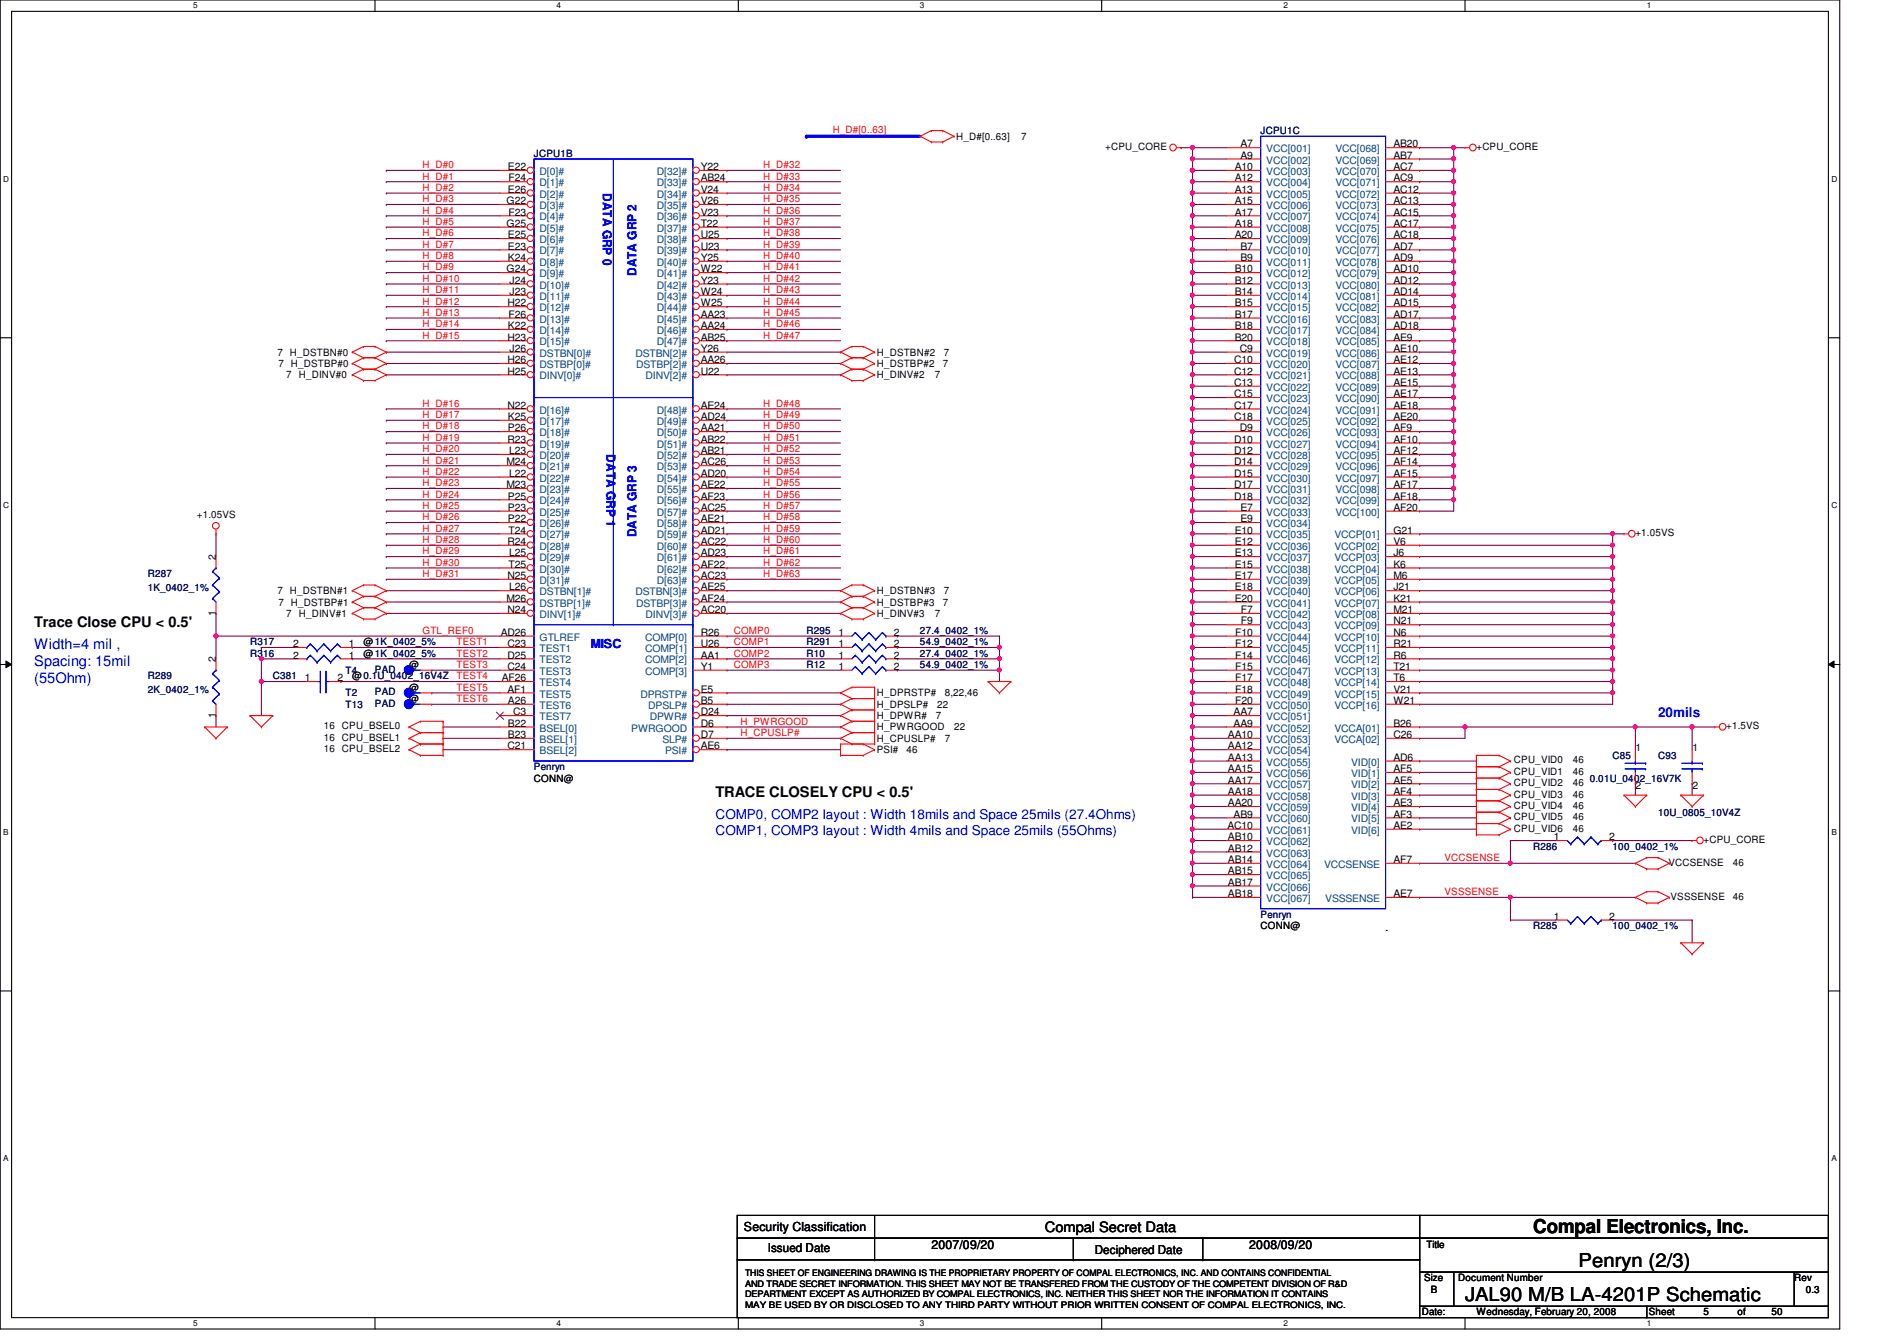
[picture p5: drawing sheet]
<svg xmlns="http://www.w3.org/2000/svg" width="297mm" height="210mm" viewBox="0 0 297 210" stroke-linecap="round" stroke-linejoin="round" font-family="sans-serif">
<defs><g id="words">
<g font-size="3">
<text x="240.1" y="193">Compal Electronics, Inc.</text>
<text x="229.4" y="203.6">JAL90 M/B LA-4201P Schematic</text>
<text x="247.2" y="198.3">Penryn (2/3)</text>
</g>
<g font-size="2.3" fill="#00f">
<text x="5.4" y="101.6">Width=4 mil ,</text>
<text x="5.4" y="104.3">Spacing: 15mil</text>
<text x="5.4" y="107">(55Ohm)</text>
</g>
<g font-size="2.3">
<text x="5.4" y="98.1">Trace Close CPU &lt; 0.5'</text>
<text x="112.1" y="124.8">TRACE CLOSELY CPU &lt; 0.5'</text>
</g>
<text font-size="2.2" x="163.6" y="192.8">Compal Secret Data</text>
<g font-size="2.1" fill="#00f">
<text x="259.6" y="112.2">20mils</text>
<text x="112.1" y="128.2">COMP0, COMP2 layout : Width 18mils and Space 25mils (27.4Ohms)</text>
<text x="112.1" y="130.7">COMP1, COMP3 layout : Width 4mils and Space 25mils (55Ohms)</text>
</g>
<g font-size="1.9" fill="#00f">
<text x="94.4" y="30.2" transform="rotate(90 94.4 30.2)">DATA GRP 0</text>
<text x="99.6" y="43.2" transform="rotate(-90 99.6 43.2)">DATA GRP 2</text>
<text x="95" y="71.1" transform="rotate(90 95 71.1)">DATA GRP 1</text>
<text x="99.6" y="84.1" transform="rotate(-90 99.6 84.1)">DATA GRP 3</text>
<text x="92.5" y="101.4">MISC</text>
</g>
<g font-size="1.9">
<text x="116.5" y="192.7">Security Classification</text>
<text x="120.2" y="196">Issued Date</text>
<text x="145.8" y="195.6">2007/09/20</text>
<text x="171.4" y="196.2">Deciphered Date</text>
<text x="195.6" y="195.6">2008/09/20</text>
</g>
<g font-size="1.6" fill="#f00">
<text x="130.4" y="20.8">H_D#[0..63]</text>
<text x="66.2" y="29.9">H_D#2</text>
<text x="66.2" y="28.1">H_D#1</text>
<text x="66.2" y="26.3">H_D#0</text>
<text x="119.5" y="28.1">H_D#33</text>
<text x="119.5" y="26.3">H_D#32</text>
<text x="119.5" y="29.9">H_D#34</text>
<text x="66.2" y="31.7">H_D#3</text>
<text x="66.2" y="33.4">H_D#4</text>
<text x="66.2" y="35.2">H_D#5</text>
<text x="119.5" y="33.4">H_D#36</text>
<text x="119.5" y="31.7">H_D#35</text>
<text x="119.5" y="35.2">H_D#37</text>
<text x="66.2" y="40.6">H_D#8</text>
<text x="66.2" y="38.8">H_D#7</text>
<text x="66.2" y="37">H_D#6</text>
<text x="119.5" y="40.6">H_D#40</text>
<text x="119.5" y="38.8">H_D#39</text>
<text x="119.5" y="37">H_D#38</text>
<text x="66.2" y="44.1">H_D#10</text>
<text x="66.2" y="45.9">H_D#11</text>
<text x="66.2" y="42.3">H_D#9</text>
<text x="66.2" y="47.7">H_D#12</text>
<text x="119.5" y="45.9">H_D#43</text>
<text x="119.5" y="42.3">H_D#41</text>
<text x="119.5" y="47.7">H_D#44</text>
<text x="119.5" y="44.1">H_D#42</text>
<text x="66.2" y="53">H_D#15</text>
<text x="66.2" y="51.2">H_D#14</text>
<text x="66.2" y="49.4">H_D#13</text>
<text x="119.5" y="49.4">H_D#45</text>
<text x="119.5" y="51.2">H_D#46</text>
<text x="119.5" y="53">H_D#47</text>
<text x="66.2" y="63.7">H_D#16</text>
<text x="66.2" y="65.4">H_D#17</text>
<text x="119.5" y="65.4">H_D#49</text>
<text x="119.5" y="63.7">H_D#48</text>
<text x="66.2" y="69">H_D#19</text>
<text x="66.2" y="67.2">H_D#18</text>
<text x="66.2" y="70.8">H_D#20</text>
<text x="119.5" y="67.2">H_D#50</text>
<text x="119.5" y="69">H_D#51</text>
<text x="119.5" y="70.8">H_D#52</text>
<text x="66.2" y="77.9">H_D#24</text>
<text x="66.2" y="72.6">H_D#21</text>
<text x="66.2" y="76.1">H_D#23</text>
<text x="66.2" y="74.3">H_D#22</text>
<text x="119.5" y="77.9">H_D#56</text>
<text x="119.5" y="72.6">H_D#53</text>
<text x="119.5" y="74.3">H_D#54</text>
<text x="119.5" y="76.1">H_D#55</text>
<text x="66.2" y="79.7">H_D#25</text>
<text x="66.2" y="81.4">H_D#26</text>
<text x="66.2" y="83.2">H_D#27</text>
<text x="119.5" y="79.7">H_D#57</text>
<text x="119.5" y="83.2">H_D#59</text>
<text x="119.5" y="81.4">H_D#58</text>
<text x="66.2" y="86.8">H_D#29</text>
<text x="66.2" y="85">H_D#28</text>
<text x="66.2" y="88.6">H_D#30</text>
<text x="119.5" y="85">H_D#60</text>
<text x="119.5" y="88.6">H_D#62</text>
<text x="119.5" y="86.8">H_D#61</text>
<text x="66.2" y="90.3">H_D#31</text>
<text x="119.5" y="90.3">H_D#63</text>
<text x="66.2" y="99.2">GTL_REF0</text>
<text x="71.5" y="101">TEST1</text>
<text x="114.9" y="101">COMP1</text>
<text x="114.9" y="99.2">COMP0</text>
<text x="71.5" y="102.8">TEST2</text>
<text x="71.5" y="106.3">TEST4</text>
<text x="71.5" y="104.6">TEST3</text>
<text x="114.9" y="104.6">COMP3</text>
<text x="114.9" y="102.8">COMP2</text>
<text x="71.5" y="108.1">TEST5</text>
<text x="71.5" y="109.9">TEST6</text>
<text x="115.9" y="113.5">H_PWRGOOD</text>
<text x="115.9" y="115.2">H_CPUSLP#</text>
<text x="226.2" y="134.8">VCCSENSE</text>
<text x="226.2" y="140.1">VSSSENSE</text>
</g>
<g font-size="1.6">
<text x="149.7" y="21.9">H_D#[0..63]</text>
<text x="159.9" y="21.9">7</text>
<text x="173.1" y="23.5">+CPU_CORE</text>
<text x="194.2" y="23.1">A7</text>
<text x="218.2" y="23.1">AB20</text>
<text x="231.2" y="23.5">+CPU_CORE</text>
<text x="79.5" y="26.6">E22</text>
<text x="79.6" y="28.4">F24</text>
<text x="109.7" y="26.6">Y22</text>
<text x="109.7" y="28.4">AB24</text>
<text x="193.3" y="26.6">A10</text>
<text x="193.3" y="28.4">A12</text>
<text x="194.2" y="24.8">A9</text>
<text x="218.2" y="24.8">AB7</text>
<text x="218.2" y="26.6">AC7</text>
<text x="218.2" y="28.4">AC9</text>
<text x="79.3" y="32">G22</text>
<text x="79.3" y="35.5">G25</text>
<text x="79.5" y="30.2">E26</text>
<text x="79.6" y="33.7">F23</text>
<text x="109.7" y="30.2">V24</text>
<text x="109.7" y="32">V26</text>
<text x="109.7" y="33.7">V23</text>
<text x="109.7" y="35.5">T22</text>
<text x="193.3" y="30.2">A13</text>
<text x="193.3" y="32">A15</text>
<text x="193.3" y="33.7">A17</text>
<text x="193.3" y="35.5">A18</text>
<text x="218.2" y="30.2">AC12</text>
<text x="218.2" y="32">AC13</text>
<text x="218.2" y="33.7">AC15</text>
<text x="218.2" y="35.5">AC17</text>
<text x="79.5" y="37.3">E25</text>
<text x="79.5" y="39.1">E23</text>
<text x="79.5" y="40.9">K24</text>
<text x="109.7" y="37.3">U25</text>
<text x="109.7" y="39.1">U23</text>
<text x="109.7" y="40.9">Y25</text>
<text x="193.3" y="37.3">A20</text>
<text x="194.2" y="39.1">B7</text>
<text x="194.2" y="40.9">B9</text>
<text x="218.2" y="37.3">AC18</text>
<text x="218.2" y="39.1">AD7</text>
<text x="218.2" y="40.9">AD9</text>
<text x="79.3" y="42.6">G24</text>
<text x="79.5" y="48">H22</text>
<text x="79.8" y="44.4">J24</text>
<text x="79.8" y="46.2">J23</text>
<text x="109.7" y="42.6">W22</text>
<text x="109.7" y="44.4">Y23</text>
<text x="109.7" y="46.2">W24</text>
<text x="109.7" y="48">W25</text>
<text x="193.3" y="42.6">B10</text>
<text x="193.3" y="44.4">B12</text>
<text x="193.3" y="46.2">B14</text>
<text x="193.3" y="48">B15</text>
<text x="218.2" y="42.6">AD10</text>
<text x="218.2" y="44.4">AD12</text>
<text x="218.2" y="46.2">AD14</text>
<text x="218.2" y="48">AD15</text>
<text x="79.5" y="53.3">H23</text>
<text x="79.5" y="51.5">K22</text>
<text x="79.6" y="49.7">F26</text>
<text x="109.7" y="49.7">AA23</text>
<text x="109.7" y="51.5">AA24</text>
<text x="109.7" y="53.3">AB25</text>
<text x="193.3" y="49.7">B17</text>
<text x="193.3" y="51.5">B18</text>
<text x="193.3" y="53.3">B20</text>
<text x="218.2" y="49.7">AD17</text>
<text x="218.2" y="51.5">AD18</text>
<text x="218.2" y="53.3">AE9</text>
<text x="43.4" y="55.7">7 H_DSTBN#0</text>
<text x="43.6" y="57.4">7 H_DSTBP#0</text>
<text x="44.8" y="59.2">7</text>
<text x="46.8" y="59.2">H_DINV#0</text>
<text x="79.5" y="58.6">H25</text>
<text x="79.5" y="56.9">H26</text>
<text x="79.8" y="55.1">J26</text>
<text x="109.7" y="58.6">U22</text>
<text x="109.7" y="55.1">Y26</text>
<text x="109.7" y="56.9">AA26</text>
<text x="137.3" y="59.2">H_DINV#2</text>
<text x="137.3" y="57.4">H_DSTBP#2</text>
<text x="137.3" y="55.7">H_DSTBN#2</text>
<text x="146.4" y="59.2">7</text>
<text x="147.6" y="57.4">7</text>
<text x="147.8" y="55.7">7</text>
<text x="193.2" y="56.9">C10</text>
<text x="193.2" y="58.6">C12</text>
<text x="194.1" y="55.1">C9</text>
<text x="218.2" y="55.1">AE10</text>
<text x="218.2" y="56.9">AE12</text>
<text x="218.2" y="58.6">AE13</text>
<text x="79.5" y="64">N22</text>
<text x="79.5" y="65.7">K25</text>
<text x="109.7" y="64">AE24</text>
<text x="109.7" y="65.7">AD24</text>
<text x="193.2" y="60.4">C13</text>
<text x="193.2" y="62.2">C15</text>
<text x="193.2" y="64">C17</text>
<text x="193.2" y="65.7">C18</text>
<text x="218.2" y="60.4">AE15</text>
<text x="218.2" y="62.2">AE17</text>
<text x="218.2" y="64">AE18</text>
<text x="218.2" y="65.7">AE20</text>
<text x="79.5" y="69.3">R23</text>
<text x="79.5" y="67.5">P26</text>
<text x="79.7" y="71.1">L23</text>
<text x="109.7" y="67.5">AA21</text>
<text x="109.7" y="69.3">AB22</text>
<text x="109.7" y="71.1">AB21</text>
<text x="193.2" y="69.3">D10</text>
<text x="193.2" y="71.1">D12</text>
<text x="194.1" y="67.5">D9</text>
<text x="218.2" y="67.5">AF9</text>
<text x="218.2" y="69.3">AF10</text>
<text x="218.2" y="71.1">AF12</text>
<text x="79.3" y="72.9">M24</text>
<text x="79.3" y="76.4">M23</text>
<text x="79.7" y="74.6">L22</text>
<text x="109.7" y="72.9">AC26</text>
<text x="109.7" y="74.6">AD20</text>
<text x="109.7" y="76.4">AE22</text>
<text x="193.2" y="72.9">D14</text>
<text x="193.2" y="74.6">D15</text>
<text x="193.2" y="76.4">D17</text>
<text x="218.2" y="72.9">AF14</text>
<text x="218.2" y="74.6">AF15</text>
<text x="218.2" y="76.4">AF17</text>
<text x="30.8" y="81.1">+1.05VS</text>
<text x="79.5" y="78.2">P25</text>
<text x="79.5" y="80">P23</text>
<text x="79.5" y="81.7">P22</text>
<text x="79.6" y="83.5">T24</text>
<text x="109.7" y="78.2">AF23</text>
<text x="109.7" y="80">AC25</text>
<text x="109.7" y="81.7">AE21</text>
<text x="109.7" y="83.5">AD21</text>
<text x="193.2" y="78.2">D18</text>
<text x="193.3" y="83.5">E10</text>
<text x="194.2" y="80">E7</text>
<text x="194.2" y="81.7">E9</text>
<text x="218.2" y="78.2">AF18</text>
<text x="218.2" y="80">AF20</text>
<text x="218.2" y="83.5">G21</text>
<text x="256.1" y="83.9">+1.05VS</text>
<text x="33.8" y="87.7" transform="rotate(-90 33.8 87.7)">2</text>
<text x="79.5" y="85.3">R24</text>
<text x="79.6" y="88.9">T25</text>
<text x="79.7" y="87.1">L25</text>
<text x="109.7" y="85.3">AC22</text>
<text x="109.7" y="87.1">AD23</text>
<text x="109.7" y="88.9">AF22</text>
<text x="193.3" y="85.3">E12</text>
<text x="193.3" y="87.1">E13</text>
<text x="193.3" y="88.9">E15</text>
<text x="218.2" y="87.1">J6</text>
<text x="218.2" y="88.9">K6</text>
<text x="218.2" y="85.3">V6</text>
<text x="43.4" y="93">7 H_DSTBN#1</text>
<text x="43.6" y="94.8">7 H_DSTBP#1</text>
<text x="79.3" y="94.2">M26</text>
<text x="79.5" y="90.6">N25</text>
<text x="79.5" y="96">N24</text>
<text x="79.7" y="92.4">L26</text>
<text x="109.7" y="90.6">AC23</text>
<text x="109.7" y="96">AC20</text>
<text x="109.7" y="92.4">AE25</text>
<text x="109.7" y="94.2">AF24</text>
<text x="137.3" y="93">H_DSTBN#3</text>
<text x="137.3" y="94.8">H_DSTBP#3</text>
<text x="147.6" y="94.8">7</text>
<text x="147.8" y="93">7</text>
<text x="193.3" y="90.6">E17</text>
<text x="193.3" y="92.4">E18</text>
<text x="193.3" y="94.2">E20</text>
<text x="194.3" y="96">F7</text>
<text x="218.2" y="90.6">M6</text>
<text x="218.2" y="92.4">J21</text>
<text x="218.2" y="94.2">K21</text>
<text x="218.2" y="96">M21</text>
<text x="33.8" y="96.4" transform="rotate(-90 33.8 96.4)">1</text>
<text x="44.8" y="96.6">7</text>
<text x="45.9" y="101.3">2</text>
<text x="46.8" y="96.6">H_DINV#1</text>
<text x="54.6" y="101.3">1</text>
<text x="56.9" y="101">@1K_0402_5%</text>
<text x="78.4" y="99.5">AD26</text>
<text x="79.5" y="101.3">C23</text>
<text x="109.7" y="99.5">R26</text>
<text x="109.7" y="101.3">U26</text>
<text x="131.3" y="99.5">1</text>
<text x="131.3" y="101.3">1</text>
<text x="137.3" y="96.6">H_DINV#3</text>
<text x="140" y="99.5">2</text>
<text x="140" y="101.3">2</text>
<text x="146.4" y="96.6">7</text>
<text x="193.4" y="99.5">F10</text>
<text x="193.4" y="101.3">F12</text>
<text x="194.3" y="97.7">F9</text>
<text x="218.2" y="97.7">N21</text>
<text x="218.2" y="99.5">N6</text>
<text x="218.2" y="101.3">R21</text>
<text x="33.8" y="103.7" transform="rotate(-90 33.8 103.7)">2</text>
<text x="45.9" y="103.1">2</text>
<text x="47.7" y="106.6">1</text>
<text x="52.8" y="106.6">2</text>
<text x="54.6" y="103.1">1</text>
<text x="55.2" y="106.3">@0.1U_0402_16V4Z</text>
<text x="56.9" y="102.8">@1K_0402_5%</text>
<text x="64" y="104.6">@</text>
<text x="78.6" y="106.6">AF26</text>
<text x="79.5" y="104.9">C24</text>
<text x="79.5" y="103.1">D25</text>
<text x="109.7" y="103.1">AA1</text>
<text x="109.7" y="104.9">Y1</text>
<text x="131.3" y="104.9">1</text>
<text x="131.3" y="103.1">1</text>
<text x="140" y="104.9">2</text>
<text x="140" y="103.1">2</text>
<text x="193.4" y="103.1">F14</text>
<text x="193.4" y="104.9">F15</text>
<text x="193.4" y="106.6">F17</text>
<text x="218.2" y="103.1">R6</text>
<text x="218.2" y="104.9">T21</text>
<text x="218.2" y="106.6">T6</text>
<text x="33.8" y="112.4" transform="rotate(-90 33.8 112.4)">1</text>
<text x="64" y="109.9">@</text>
<text x="64" y="108.1">@</text>
<text x="79.5" y="108.4">AF1</text>
<text x="79.5" y="113.7">B22</text>
<text x="79.5" y="110.2">A26</text>
<text x="80.3" y="112">C3</text>
<text x="109.7" y="108.4">E5</text>
<text x="109.7" y="110.2">B5</text>
<text x="109.7" y="112">D24</text>
<text x="109.7" y="113.7">D6</text>
<text x="137.3" y="109">H_DPRSTP#</text>
<text x="137.3" y="110.8">H_DPSLP#</text>
<text x="137.3" y="112.6">H_DPWR#</text>
<text x="146.6" y="112.6">7</text>
<text x="146.7" y="110.8">22</text>
<text x="148" y="109">8,22,46</text>
<text x="193.2" y="112">AA7</text>
<text x="193.2" y="113.7">AA9</text>
<text x="193.4" y="108.4">F18</text>
<text x="193.4" y="110.2">F20</text>
<text x="218.2" y="113.7">B26</text>
<text x="218.2" y="108.4">V21</text>
<text x="218.2" y="110.2">W21</text>
<text x="50.7" y="114.2">16 CPU_BSEL0</text>
<text x="50.7" y="116">16 CPU_BSEL1</text>
<text x="50.7" y="117.7">16 CPU_BSEL2</text>
<text x="79.5" y="117.3">C21</text>
<text x="79.5" y="115.5">B23</text>
<text x="109.7" y="117.3">AE6</text>
<text x="109.7" y="115.5">D7</text>
<text x="137.3" y="117.9">PSI#</text>
<text x="137.3" y="114.3">H_PWRGOOD</text>
<text x="137.3" y="116.1">H_CPUSLP#</text>
<text x="141.9" y="117.9">46</text>
<text x="148" y="116.1">7</text>
<text x="149.4" y="114.3">22</text>
<text x="192.3" y="115.5">AA10</text>
<text x="192.3" y="117.3">AA12</text>
<text x="192.3" y="119.1">AA13</text>
<text x="218.2" y="119.1">AD6</text>
<text x="218.2" y="115.5">C26</text>
<text x="237.1" y="119.5">CPU_VID0</text>
<text x="246.3" y="119.5">46</text>
<text x="256.1" y="117.5">1</text>
<text x="265" y="117.5">1</text>
<text x="270.3" y="114.2">+1.5VS</text>
<text x="83.6" y="122.3">CONN@</text>
<text x="192.3" y="120.9">AA15</text>
<text x="192.3" y="122.6">AA17</text>
<text x="192.3" y="124.4">AA18</text>
<text x="218.2" y="120.9">AF5</text>
<text x="218.2" y="122.6">AE5</text>
<text x="218.2" y="124.4">AF4</text>
<text x="237.1" y="121.3">CPU_VID1</text>
<text x="237.1" y="123.1">CPU_VID2</text>
<text x="237.1" y="124.8">CPU_VID3</text>
<text x="246.3" y="121.3">46</text>
<text x="246.3" y="123.1">46</text>
<text x="246.3" y="124.8">46</text>
<text x="256.1" y="123.6">2</text>
<text x="265" y="123.6">2</text>
<text x="192.2" y="129.8">AC10</text>
<text x="192.3" y="126.2">AA20</text>
<text x="192.3" y="131.5">AB10</text>
<text x="193.2" y="128">AB9</text>
<text x="218.2" y="126.2">AE3</text>
<text x="218.2" y="128">AF3</text>
<text x="218.2" y="129.8">AE2</text>
<text x="237.1" y="126.6">CPU_VID4</text>
<text x="237.1" y="128.4">CPU_VID5</text>
<text x="237.1" y="130.2">CPU_VID6</text>
<text x="243.3" y="131.5">1</text>
<text x="246.3" y="126.6">46</text>
<text x="246.3" y="128.4">46</text>
<text x="246.3" y="130.2">46</text>
<text x="252" y="131.5">2</text>
<text x="266.7" y="132">+CPU_CORE</text>
<text x="192.3" y="133.3">AB12</text>
<text x="192.3" y="135.1">AB14</text>
<text x="192.3" y="136.9">AB15</text>
<text x="218.2" y="135.1">AF7</text>
<text x="261.2" y="135.5">VCCSENSE</text>
<text x="271.4" y="135.5">46</text>
<text x="192.3" y="138.6">AB17</text>
<text x="192.3" y="140.4">AB18</text>
<text x="218.2" y="140.4">AE7</text>
<text x="243.3" y="144">1</text>
<text x="252" y="144">2</text>
<text x="261.6" y="140.8">VSSSENSE</text>
<text x="271.4" y="140.8">46</text>
<text x="197.4" y="145.5">CONN@</text>
<text x="217" y="145.8">.</text>
<text x="223.3" y="195.4">Title</text>
<text x="223" y="200.6">Size</text>
<text x="224.1" y="202.4">B</text>
<text x="228.3" y="200.6">Document Number</text>
<text x="281" y="200.6">Rev</text>
<text x="282.7" y="202.4">0.3</text>
<text x="222.6" y="205.9">Date:</text>
<text x="231.2" y="205.9">Wednesday, February 20, 2008</text>
<text x="258.2" y="205.9">Sheet</text>
<text x="266.7" y="205.9">5</text>
<text x="272.1" y="205.9">of</text>
<text x="277.4" y="205.9">50</text>
</g>
<g font-size="1.6" fill="#000080">
<text x="197.4" y="21">JCPU1C</text>
<text x="83.6" y="24.6">JCPU1B</text>
<text x="23.2" y="90.3">R287</text>
<text x="23.2" y="92.5">1K_0402_1%</text>
<text x="39.2" y="101">R317</text>
<text x="126.3" y="99.2">R295</text>
<text x="126.3" y="101">R291</text>
<text x="144.1" y="99.2">27.4_0402_1%</text>
<text x="144.1" y="101">54.9_0402_1%</text>
<text x="23.2" y="106.3">R289</text>
<text x="39.2" y="102.8">R316</text>
<text x="42.7" y="106.3">C381</text>
<text x="54.1" y="105.5">T4</text>
<text x="58.7" y="105.3">PAD</text>
<text x="126.3" y="104.6">R12</text>
<text x="126.3" y="102.8">R10</text>
<text x="144.1" y="104.6">54.9_0402_1%</text>
<text x="144.1" y="102.8">27.4_0402_1%</text>
<text x="23.2" y="108.5">2K_0402_1%</text>
<text x="54.1" y="110.8">T13</text>
<text x="54.1" y="109">T2</text>
<text x="58.7" y="110.6">PAD</text>
<text x="58.7" y="108.8">PAD</text>
<text x="252.5" y="118.8">C85</text>
<text x="259.6" y="118.8">C93</text>
<text x="83.6" y="120.6">Penryn</text>
<text x="249" y="122.3">0.01U_0402_16V7K</text>
<text x="259.6" y="127.7">10U_0805_10V4Z</text>
<text x="240.1" y="133">R286</text>
<text x="252.5" y="133">100_0402_1%</text>
<text x="197.4" y="143.7">Penryn</text>
<text x="240.1" y="145.5">R285</text>
<text x="252.5" y="145.5">100_0402_1%</text>
</g>
<g font-size="1.6" fill="#004080">
<text x="198.3" y="23.8">VCC[001]</text>
<text x="209.1" y="23.8">VCC[068]</text>
<text x="84.5" y="27.4">D[0]#</text>
<text x="84.5" y="29.2">D[1]#</text>
<text x="102.9" y="27.4">D[32]#</text>
<text x="102.9" y="29.2">D[33]#</text>
<text x="198.3" y="25.6">VCC[002]</text>
<text x="198.3" y="27.4">VCC[003]</text>
<text x="198.3" y="29.2">VCC[004]</text>
<text x="209.1" y="25.6">VCC[069]</text>
<text x="209.1" y="27.4">VCC[070]</text>
<text x="209.1" y="29.2">VCC[071]</text>
<text x="84.5" y="30.9">D[2]#</text>
<text x="84.5" y="32.7">D[3]#</text>
<text x="84.5" y="34.5">D[4]#</text>
<text x="102.9" y="30.9">D[34]#</text>
<text x="102.9" y="32.7">D[35]#</text>
<text x="102.9" y="34.5">D[36]#</text>
<text x="198.3" y="30.9">VCC[005]</text>
<text x="198.3" y="32.7">VCC[006]</text>
<text x="198.3" y="34.5">VCC[007]</text>
<text x="209.1" y="30.9">VCC[072]</text>
<text x="209.1" y="32.7">VCC[073]</text>
<text x="209.1" y="34.5">VCC[074]</text>
<text x="84.5" y="36.3">D[5]#</text>
<text x="84.5" y="38.1">D[6]#</text>
<text x="84.5" y="39.8">D[7]#</text>
<text x="84.5" y="41.6">D[8]#</text>
<text x="102.9" y="36.3">D[37]#</text>
<text x="102.9" y="38.1">D[38]#</text>
<text x="102.9" y="39.8">D[39]#</text>
<text x="102.9" y="41.6">D[40]#</text>
<text x="198.3" y="36.3">VCC[008]</text>
<text x="198.3" y="38.1">VCC[009]</text>
<text x="198.3" y="39.8">VCC[010]</text>
<text x="198.3" y="41.6">VCC[011]</text>
<text x="209.1" y="36.3">VCC[075]</text>
<text x="209.1" y="38.1">VCC[076]</text>
<text x="209.1" y="39.8">VCC[077]</text>
<text x="209.1" y="41.6">VCC[078]</text>
<text x="84.5" y="45.2">D[10]#</text>
<text x="84.5" y="46.9">D[11]#</text>
<text x="84.5" y="43.4">D[9]#</text>
<text x="102.9" y="43.4">D[41]#</text>
<text x="102.9" y="45.2">D[42]#</text>
<text x="102.9" y="46.9">D[43]#</text>
<text x="198.3" y="43.4">VCC[012]</text>
<text x="198.3" y="45.2">VCC[013]</text>
<text x="198.3" y="46.9">VCC[014]</text>
<text x="209.1" y="43.4">VCC[079]</text>
<text x="209.1" y="45.2">VCC[080]</text>
<text x="209.1" y="46.9">VCC[081]</text>
<text x="84.5" y="48.7">D[12]#</text>
<text x="84.5" y="50.5">D[13]#</text>
<text x="84.5" y="52.3">D[14]#</text>
<text x="102.9" y="48.7">D[44]#</text>
<text x="102.9" y="50.5">D[45]#</text>
<text x="102.9" y="52.3">D[46]#</text>
<text x="198.3" y="48.7">VCC[015]</text>
<text x="198.3" y="50.5">VCC[016]</text>
<text x="198.3" y="52.3">VCC[017]</text>
<text x="209.1" y="48.7">VCC[082]</text>
<text x="209.1" y="50.5">VCC[083]</text>
<text x="209.1" y="52.3">VCC[084]</text>
<text x="84.5" y="54.1">D[15]#</text>
<text x="84.5" y="59.4">DINV[0]#</text>
<text x="84.5" y="55.8">DSTBN[0]#</text>
<text x="84.5" y="57.6">DSTBP[0]#</text>
<text x="99.5" y="55.8">DSTBN[2]#</text>
<text x="99.6" y="57.6">DSTBP[2]#</text>
<text x="101.1" y="59.4">DINV[2]#</text>
<text x="102.9" y="54.1">D[47]#</text>
<text x="198.3" y="54.1">VCC[018]</text>
<text x="198.3" y="55.8">VCC[019]</text>
<text x="198.3" y="57.6">VCC[020]</text>
<text x="198.3" y="59.4">VCC[021]</text>
<text x="209.1" y="54.1">VCC[085]</text>
<text x="209.1" y="55.8">VCC[086]</text>
<text x="209.1" y="57.6">VCC[087]</text>
<text x="209.1" y="59.4">VCC[088]</text>
<text x="84.5" y="64.7">D[16]#</text>
<text x="102.9" y="64.7">D[48]#</text>
<text x="198.3" y="61.2">VCC[022]</text>
<text x="198.3" y="62.9">VCC[023]</text>
<text x="198.3" y="64.7">VCC[024]</text>
<text x="209.1" y="61.2">VCC[089]</text>
<text x="209.1" y="62.9">VCC[090]</text>
<text x="209.1" y="64.7">VCC[091]</text>
<text x="84.5" y="66.5">D[17]#</text>
<text x="84.5" y="68.3">D[18]#</text>
<text x="84.5" y="70.1">D[19]#</text>
<text x="84.5" y="71.8">D[20]#</text>
<text x="102.9" y="66.5">D[49]#</text>
<text x="102.9" y="68.3">D[50]#</text>
<text x="102.9" y="70.1">D[51]#</text>
<text x="102.9" y="71.8">D[52]#</text>
<text x="198.3" y="66.5">VCC[025]</text>
<text x="198.3" y="68.3">VCC[026]</text>
<text x="198.3" y="70.1">VCC[027]</text>
<text x="198.3" y="71.8">VCC[028]</text>
<text x="209.1" y="66.5">VCC[092]</text>
<text x="209.1" y="68.3">VCC[093]</text>
<text x="209.1" y="70.1">VCC[094]</text>
<text x="209.1" y="71.8">VCC[095]</text>
<text x="84.5" y="73.6">D[21]#</text>
<text x="84.5" y="75.4">D[22]#</text>
<text x="84.5" y="77.2">D[23]#</text>
<text x="102.9" y="73.6">D[53]#</text>
<text x="102.9" y="75.4">D[54]#</text>
<text x="102.9" y="77.2">D[55]#</text>
<text x="198.3" y="73.6">VCC[029]</text>
<text x="198.3" y="75.4">VCC[030]</text>
<text x="198.3" y="77.2">VCC[031]</text>
<text x="209.1" y="73.6">VCC[096]</text>
<text x="209.1" y="75.4">VCC[097]</text>
<text x="209.1" y="77.2">VCC[098]</text>
<text x="84.5" y="79">D[24]#</text>
<text x="84.5" y="80.7">D[25]#</text>
<text x="84.5" y="82.5">D[26]#</text>
<text x="102.9" y="79">D[56]#</text>
<text x="102.9" y="80.7">D[57]#</text>
<text x="102.9" y="82.5">D[58]#</text>
<text x="198.3" y="79">VCC[032]</text>
<text x="198.3" y="80.7">VCC[033]</text>
<text x="198.3" y="82.5">VCC[034]</text>
<text x="209.1" y="79">VCC[099]</text>
<text x="209.1" y="80.7">VCC[100]</text>
<text x="84.5" y="84.3">D[27]#</text>
<text x="84.5" y="86.1">D[28]#</text>
<text x="84.5" y="87.8">D[29]#</text>
<text x="84.5" y="89.6">D[30]#</text>
<text x="102.9" y="84.3">D[59]#</text>
<text x="102.9" y="86.1">D[60]#</text>
<text x="102.9" y="87.8">D[61]#</text>
<text x="102.9" y="89.6">D[62]#</text>
<text x="198.3" y="84.3">VCC[035]</text>
<text x="198.3" y="86.1">VCC[036]</text>
<text x="198.3" y="87.8">VCC[037]</text>
<text x="198.3" y="89.6">VCC[038]</text>
<text x="209" y="87.8">VCCP[03]</text>
<text x="209" y="89.6">VCCP[04]</text>
<text x="209" y="84.3">VCCP[01]</text>
<text x="209" y="86.1">VCCP[02]</text>
<text x="84.5" y="91.4">D[31]#</text>
<text x="84.5" y="93.2">DSTBN[1]#</text>
<text x="84.5" y="95">DSTBP[1]#</text>
<text x="99.5" y="93.2">DSTBN[3]#</text>
<text x="99.6" y="95">DSTBP[3]#</text>
<text x="102.9" y="91.4">D[63]#</text>
<text x="198.3" y="91.4">VCC[039]</text>
<text x="198.3" y="93.2">VCC[040]</text>
<text x="198.3" y="95">VCC[041]</text>
<text x="209" y="91.4">VCCP[05]</text>
<text x="209" y="93.2">VCCP[06]</text>
<text x="209" y="95">VCCP[07]</text>
<text x="84.5" y="96.7">DINV[1]#</text>
<text x="84.5" y="100.3">GTLREF</text>
<text x="101" y="100.3">COMP[0]</text>
<text x="101.1" y="96.7">DINV[3]#</text>
<text x="198.3" y="96.7">VCC[042]</text>
<text x="198.3" y="98.5">VCC[043]</text>
<text x="198.3" y="100.3">VCC[044]</text>
<text x="209" y="96.7">VCCP[08]</text>
<text x="209" y="98.5">VCCP[09]</text>
<text x="209" y="100.3">VCCP[10]</text>
<text x="84.5" y="105.6">TEST3</text>
<text x="84.5" y="103.8">TEST2</text>
<text x="84.5" y="107.4">TEST4</text>
<text x="84.5" y="102.1">TEST1</text>
<text x="101" y="102.1">COMP[1]</text>
<text x="101" y="103.8">COMP[2]</text>
<text x="101" y="105.6">COMP[3]</text>
<text x="198.3" y="102.1">VCC[045]</text>
<text x="198.3" y="103.8">VCC[046]</text>
<text x="198.3" y="105.6">VCC[047]</text>
<text x="198.3" y="107.4">VCC[048]</text>
<text x="209" y="102.1">VCCP[11]</text>
<text x="209" y="103.8">VCCP[12]</text>
<text x="209" y="105.6">VCCP[13]</text>
<text x="209" y="107.4">VCCP[14]</text>
<text x="84.5" y="109.2">TEST5</text>
<text x="84.5" y="111">TEST6</text>
<text x="84.5" y="112.7">TEST7</text>
<text x="100.3" y="109.2">DPRSTP#</text>
<text x="101.5" y="111">DPSLP#</text>
<text x="101.8" y="112.7">DPWR#</text>
<text x="198.3" y="109.2">VCC[049]</text>
<text x="198.3" y="111">VCC[050]</text>
<text x="198.3" y="112.7">VCC[051]</text>
<text x="209" y="109.2">VCCP[15]</text>
<text x="209" y="111">VCCP[16]</text>
<text x="84.5" y="114.5">BSEL[0]</text>
<text x="84.5" y="116.3">BSEL[1]</text>
<text x="84.5" y="118.1">BSEL[2]</text>
<text x="98.8" y="114.5">PWRGOOD</text>
<text x="103.7" y="116.3">SLP#</text>
<text x="104.1" y="118.1">PSI#</text>
<text x="198.3" y="114.5">VCC[052]</text>
<text x="198.3" y="116.3">VCC[053]</text>
<text x="198.3" y="118.1">VCC[054]</text>
<text x="198.3" y="119.8">VCC[055]</text>
<text x="209" y="114.5">VCCA[01]</text>
<text x="209" y="116.3">VCCA[02]</text>
<text x="211.6" y="119.8">VID[0]</text>
<text x="198.3" y="121.6">VCC[056]</text>
<text x="198.3" y="123.4">VCC[057]</text>
<text x="198.3" y="125.2">VCC[058]</text>
<text x="211.6" y="121.6">VID[1]</text>
<text x="211.6" y="123.4">VID[2]</text>
<text x="211.6" y="125.2">VID[3]</text>
<text x="198.3" y="127">VCC[059]</text>
<text x="198.3" y="128.7">VCC[060]</text>
<text x="198.3" y="130.5">VCC[061]</text>
<text x="211.6" y="127">VID[4]</text>
<text x="211.6" y="128.7">VID[5]</text>
<text x="211.6" y="130.5">VID[6]</text>
<text x="198.3" y="132.3">VCC[062]</text>
<text x="198.3" y="134.1">VCC[063]</text>
<text x="198.3" y="135.8">VCC[064]</text>
<text x="198.3" y="137.6">VCC[065]</text>
<text x="207.3" y="135.8">VCCSENSE</text>
<text x="198.3" y="139.4">VCC[066]</text>
<text x="198.3" y="141.2">VCC[067]</text>
<text x="207.5" y="141.2">VSSSENSE</text>
</g>
<g font-size="1.4">
<text x="116.7" y="199.7">THIS SHEET OF ENGINEERING DRAWING IS THE PROPRIETARY PROPERTY OF COMPAL ELECTRONICS, INC. AND CONTAINS CONFIDENTIAL</text>
<text x="116.7" y="201.4">AND TRADE SECRET INFORMATION. THIS SHEET MAY NOT BE TRANSFERED FROM THE CUSTODY OF THE COMPETENT DIVISION OF R&amp;D</text>
<text x="116.7" y="203">DEPARTMENT EXCEPT AS AUTHORIZED BY COMPAL ELECTRONICS, INC. NEITHER THIS SHEET NOR THE INFORMATION IT CONTAINS</text>
<text x="116.7" y="204.7">MAY BE USED BY OR DISCLOSED TO ANY THIRD PARTY WITHOUT PRIOR WRITTEN CONSENT OF COMPAL ELECTRONICS, INC.</text>
</g>
<g font-size="1.3">
<text x="30.3" y="1.3">5</text>
<text x="87.2" y="1.3">4</text>
<text x="144.1" y="1.3">3</text>
<text x="201" y="1.3">2</text>
<text x="257.8" y="1.3">1</text>
<text x=".5" y="28.4">D</text>
<text x="286.8" y="28.4">D</text>
<text x=".5" y="79.5">C</text>
<text x="286.8" y="79.5">C</text>
<text x=".5" y="130.7">B</text>
<text x="286.8" y="130.7">B</text>
<text x=".5" y="181.8">A</text>
<text x="286.8" y="181.8">A</text>
<text x="30.3" y="207.6">5</text>
<text x="87.2" y="207.6">4</text>
<text x="144.1" y="207.6">3</text>
<text x="201" y="207.6">2</text>
<text x="257.8" y="207.6">1</text>
</g>
</g></defs>
<path d="M0 0h288.1v208h-288.1zM1.8 1.8h284.5v204.4h-284.5z" fill="none" stroke="#000" stroke-width=".17"/>
<g fill="#fff">
<path d="M30.3 .2h.6v1.4h-.6z"/>
<path d="M30.3 206.4h.6v1.4h-.6z"/>
</g>
<path d="M58.7 0v1.8M58.7 206.2v1.8" fill="none" stroke="#000" stroke-width=".17"/>
<g fill="#fff">
<path d="M87.2 .2h.6v1.4h-.6z"/>
<path d="M87.2 206.4h.6v1.4h-.6z"/>
</g>
<path d="M115.6 0v1.8M115.6 206.2v1.8" fill="none" stroke="#000" stroke-width=".17"/>
<g fill="#fff">
<path d="M144.1 .2h.6v1.4h-.6z"/>
<path d="M144.1 206.4h.6v1.4h-.6z"/>
</g>
<path d="M172.5 0v1.8M172.5 206.2v1.8" fill="none" stroke="#000" stroke-width=".17"/>
<g fill="#fff">
<path d="M201 .2h.6v1.4h-.6z"/>
<path d="M201 206.4h.6v1.4h-.6z"/>
</g>
<path d="M229.4 0v1.8M229.4 206.2v1.8" fill="none" stroke="#000" stroke-width=".17"/>
<g fill="#fff">
<path d="M257.8 .2h.7v1.4h-.7z"/>
<path d="M257.8 206.4h.7v1.4h-.7z"/>
<path d="M.5 27.3h.9v1.4h-.9z"/>
<path d="M286.8 27.3h.9v1.4h-.9z"/>
<path d="M.5 78.4h.9v1.4h-.9z"/>
<path d="M286.8 78.4h.9v1.4h-.9z"/>
</g>
<path d="M0 52.9h1.8M286.3 52.9h1.8" fill="none" stroke="#000" stroke-width=".17"/>
<g fill="#fff">
<path d="M.5 129.5h.8v1.4h-.8z"/>
<path d="M286.8 129.5h.8v1.4h-.8z"/>
</g>
<path d="M0 104h1.8M286.3 104h1.8" fill="none" stroke="#000" stroke-width=".17"/>
<path d="M.9 103.5l.9 .5-.9 .5zM286.3 104l.9-.5v1z" fill="#000"/>
<path d="M.9 103.5l.9 .5-.9 .5zM286.3 104l.9-.5v1z" fill="none" stroke="#000" stroke-width=".16"/>
<g fill="#fff">
<path d="M.5 180.6h.8v1.4h-.8z"/>
<path d="M286.8 180.6h.8v1.4h-.8z"/>
</g>
<path d="M0 155.1h1.8M286.3 155.1h1.8" fill="none" stroke="#000" stroke-width=".17"/>
<path d="M126.3 21.3h17.8" fill="none" stroke="#00f" stroke-width=".51"/>
<circle cx="126.3" cy="21.3" r=".25" fill="#00f"/>
<g fill="none" stroke="#800040" stroke-width=".17">
<path d="M60.5 30.2h.1M60.5 28.4h.1M60.5 32h.1M60.5 26.7h.1M60.5 33.8h.1M60.5 39.1h.1M60.5 35.6h.1M60.5 37.3h.1M60.5 33.8h17.8M60.5 28.4h17.8M60.5 26.7h17.8M60.5 30.2h17.8"/>
<path d="M60.5 32h17.8M60.5 35.6h17.8M60.5 39.1h17.8M60.5 37.3h17.8M113.8 33.8h.1M113.8 28.4h.1M113.8 26.7h.1M113.8 30.2h.1M113.8 32h.1M113.8 35.6h.1M113.8 39.1h.1M113.8 37.3h.1"/>
<path d="M113.8 33.8h17.8M113.8 28.4h17.8M113.8 26.7h17.8M113.8 30.2h17.8M113.8 32h17.8M113.8 35.6h17.8M113.8 39.1h17.8M113.8 37.3h17.8M60.5 40.9h.1M60.5 44.4h.1M60.5 46.2h.1M60.5 42.7h.1"/>
<path d="M60.5 53.3h.1M60.5 48h.1M60.5 51.6h.1M60.5 49.8h.1M60.5 55.1h.1M60.5 56.9h.1M60.5 58.7h.1M60.5 40.9h17.8M60.5 46.2h17.8M60.5 42.7h17.8M60.5 48h17.8M60.5 44.4h17.8"/>
<path d="M60.5 49.8h17.8M60.5 51.6h17.8M60.5 53.3h17.8M60.5 55.1h17.8M60.5 56.9h17.8M60.5 58.7h17.8M113.8 40.9h.1M113.8 46.2h.1M113.8 42.7h.1M113.8 48h.1M113.8 44.4h.1M113.8 49.8h.1"/>
<path d="M113.8 51.6h.1M113.8 53.3h.1M113.8 55.1h.1M113.8 56.9h.1M113.8 58.7h.1M113.8 40.9h17.8M113.8 46.2h17.8M113.8 42.7h17.8M113.8 48h17.8M113.8 44.4h17.8M113.8 49.8h17.8M113.8 51.6h17.8"/>
<path d="M113.8 53.3h17.8M113.8 55.1h17.8M113.8 56.9h17.8M113.8 58.7h17.8M60.5 78.2h.1M60.5 64h.1M60.5 65.8h.1M60.5 69.3h.1M60.5 67.6h.1M60.5 72.9h.1M60.5 71.1h.1M60.5 76.5h.1"/>
<path d="M60.5 74.7h.1M60.5 78.2h17.8M60.5 65.8h17.8M60.5 67.6h17.8M60.5 64h17.8M60.5 69.3h17.8M60.5 71.1h17.8M60.5 72.9h17.8M60.5 74.7h17.8M60.5 76.5h17.8M113.8 78.2h.1M113.8 65.8h.1"/>
<path d="M113.8 67.6h.1M113.8 64h.1M113.8 69.3h.1M113.8 71.1h.1M113.8 72.9h.1M113.8 74.7h.1M113.8 76.5h.1M113.8 78.2h17.8M113.8 65.8h17.8M113.8 67.6h17.8M113.8 64h17.8M113.8 69.3h17.8"/>
<path d="M113.8 71.1h17.8M113.8 72.9h17.8M113.8 74.7h17.8M113.8 76.5h17.8M60.5 80h.1M60.5 87.1h.1M60.5 81.8h.1M60.5 85.3h.1M60.5 83.6h.1M60.5 88.9h.1M60.5 90.7h.1M60.5 92.5h.1"/>
<path d="M60.5 94.2h.1M60.5 96h.1M60.5 80h17.8M60.5 83.6h17.8M60.5 81.8h17.8M60.5 85.3h17.8M60.5 88.9h17.8M60.5 87.1h17.8M60.5 90.7h17.8M60.5 92.5h17.8M60.5 94.2h17.8M60.5 96h17.8"/>
<path d="M113.8 80h.1M113.8 83.6h.1M113.8 81.8h.1M113.8 85.3h.1M113.8 88.9h.1M113.8 87.1h.1M113.8 90.7h.1M113.8 92.5h.1M113.8 94.2h.1M113.8 96h.1M113.8 80h17.8M113.8 83.6h17.8"/>
<path d="M113.8 81.8h17.8M113.8 85.3h17.8M113.8 88.9h17.8M113.8 87.1h17.8M113.8 90.7h17.8M113.8 92.5h17.8M113.8 94.2h17.8M113.8 96h17.8M113.8 110.2h.1M113.8 112h.1M113.8 108.5h.1M113.8 113.8h.1"/>
<path d="M113.8 115.6h.1M113.8 101.3h.1M113.8 110.2h17.8M113.8 112h17.8M113.8 108.5h17.8M113.8 113.8h17.8M113.8 115.6h17.8M113.8 101.3h17.8M156.5 101.3h.1M156.5 101.3v1.8"/>
</g>
<circle cx="156.5" cy="101.3" r=".32" fill="#f0f"/>
<circle cx="156.5" cy="101.3" r=".32" fill="none" stroke="#f0f" stroke-width=".17"/>
<g fill="none" stroke="#800040" stroke-width=".17">
<path d="M113.8 99.6h.1M113.8 99.6h17.8M140.5 99.6h.1M140.5 99.6h16M156.5 99.6h.1M156.5 99.6v1.7h-16M113.8 104.9h.1M113.8 103.1h.1M113.8 104.9h17.8M113.8 103.1h17.8M140.5 101.3h.1M140.5 104.9h.1"/>
<path d="M140.5 103.1h.1M140.5 104.9h16M140.5 103.1h16M156.5 104.9h.1M156.5 104.9v1.8"/>
</g>
<circle cx="156.5" cy="104.9" r=".32" fill="#f0f"/>
<circle cx="156.5" cy="104.9" r=".32" fill="none" stroke="#f0f" stroke-width=".17"/>
<path d="M156.5 103.1h.1M156.5 103.1v1.8" fill="none" stroke="#800040" stroke-width=".17"/>
<circle cx="156.5" cy="103.1" r=".32" fill="#f0f"/>
<circle cx="156.5" cy="103.1" r=".32" fill="none" stroke="#f0f" stroke-width=".17"/>
<path d="M33.8 99.6h.1M33.8 99.6h44.5M33.8 112h.1M33.8 112v1.8M113.8 117.3h.1M113.8 117.3h17.8" fill="none" stroke="#800040" stroke-width=".17"/>
<circle cx="33.8" cy="99.5" r=".32" fill="#f0f"/>
<circle cx="33.8" cy="99.5" r=".32" fill="none" stroke="#f0f" stroke-width=".17"/>
<g fill="none" stroke="#800040" stroke-width=".17">
<path d="M33.8 99.6h.1M33.8 83.6h.1M33.8 96h.1M33.8 83.6v3.5M33.8 96v7.1M40.9 106.7h.1M40.9 106.7v5.3M69.4 113.8h.1M69.4 115.6h.1M69.4 117.3h.1M69.4 113.8h8.9M69.4 115.6h8.9"/>
<path d="M69.4 117.3h8.9"/>
</g>
<circle cx="40.9" cy="106.7" r=".32" fill="#f0f"/>
<circle cx="40.9" cy="106.7" r=".32" fill="none" stroke="#f0f" stroke-width=".17"/>
<path d="M40.9 101.3h.1M40.9 103.1h.1M40.9 106.7h.1M40.9 101.3h5.4M40.9 103.1h5.4M40.9 101.3v5.4M40.9 106.7h7.1" fill="none" stroke="#800040" stroke-width=".17"/>
<circle cx="40.9" cy="103.1" r=".32" fill="#f0f"/>
<circle cx="40.9" cy="103.1" r=".32" fill="none" stroke="#f0f" stroke-width=".17"/>
<g fill="none" stroke="#800040" stroke-width=".17">
<path d="M252.5 83.6h.1M252.5 83.6v1.7M53.4 106.7h.1M53.4 106.7h24.9M55.2 101.3h.1M55.2 103.1h.1M55.2 101.3h23.1M55.2 103.1h23.1M67.6 104.9h.1M67.6 108.5h.1M67.6 110.2h.1M67.6 104.9h10.7"/>
<path d="M67.6 108.5h10.7M67.6 110.2h10.7"/>
</g>
<circle cx="252.5" cy="83.5" r=".32" fill="#f0f"/>
<circle cx="252.5" cy="83.5" r=".32" fill="none" stroke="#f0f" stroke-width=".17"/>
<path d="M252.5 106.7h.1M252.5 106.7v1.8" fill="none" stroke="#800040" stroke-width=".17"/>
<circle cx="252.5" cy="106.7" r=".32" fill="#f0f"/>
<circle cx="252.5" cy="106.7" r=".32" fill="none" stroke="#f0f" stroke-width=".17"/>
<path d="M252.5 101.3h.1M252.5 101.3v1.8" fill="none" stroke="#800040" stroke-width=".17"/>
<circle cx="252.5" cy="103.1" r=".32" fill="#f0f"/>
<circle cx="252.5" cy="103.1" r=".32" fill="none" stroke="#f0f" stroke-width=".17"/>
<circle cx="252.5" cy="101.3" r=".32" fill="#f0f"/>
<circle cx="252.5" cy="101.3" r=".32" fill="none" stroke="#f0f" stroke-width=".17"/>
<path d="M252.5 104.9h.1M252.5 104.9v1.8" fill="none" stroke="#800040" stroke-width=".17"/>
<circle cx="252.5" cy="104.9" r=".32" fill="#f0f"/>
<circle cx="252.5" cy="104.9" r=".32" fill="none" stroke="#f0f" stroke-width=".17"/>
<path d="M222.3 97.8h.1M222.3 97.8h30.2M252.5 99.6h.1M252.5 99.6v1.7M222.3 106.7h.1M222.3 103.1h.1M222.3 106.7h30.2M222.3 103.1h30.2M252.5 103.1h.1M252.5 103.1v1.8" fill="none" stroke="#800040" stroke-width=".17"/>
<circle cx="252.5" cy="103.1" r=".32" fill="#f0f"/>
<circle cx="252.5" cy="103.1" r=".32" fill="none" stroke="#f0f" stroke-width=".17"/>
<path d="M252.5 94.2h.1M252.5 94.2v1.8" fill="none" stroke="#800040" stroke-width=".17"/>
<circle cx="252.5" cy="94.2" r=".32" fill="#f0f"/>
<circle cx="252.5" cy="94.2" r=".32" fill="none" stroke="#f0f" stroke-width=".17"/>
<path d="M252.5 85.3h.1M252.5 85.3v1.8" fill="none" stroke="#800040" stroke-width=".17"/>
<circle cx="252.5" cy="85.3" r=".32" fill="#f0f"/>
<circle cx="252.5" cy="85.3" r=".32" fill="none" stroke="#f0f" stroke-width=".17"/>
<path d="M222.3 88.9h.1M222.3 88.9h30.2M252.5 96h.1M252.5 96v1.8M222.3 101.3h.1M222.3 101.3h30.2" fill="none" stroke="#800040" stroke-width=".17"/>
<circle cx="252.5" cy="97.8" r=".32" fill="#f0f"/>
<circle cx="252.5" cy="97.8" r=".32" fill="none" stroke="#f0f" stroke-width=".17"/>
<circle cx="252.5" cy="96" r=".32" fill="#f0f"/>
<circle cx="252.5" cy="96" r=".32" fill="none" stroke="#f0f" stroke-width=".17"/>
<path d="M222.3 90.7h.1M222.3 85.3h.1M222.3 83.6h.1M222.3 90.7h30.2M222.3 85.3h30.2M222.3 83.6h30.2M252.5 108.5h.1M252.5 108.5v1.7" fill="none" stroke="#800040" stroke-width=".17"/>
<circle cx="252.5" cy="108.4" r=".32" fill="#f0f"/>
<circle cx="252.5" cy="108.4" r=".32" fill="none" stroke="#f0f" stroke-width=".17"/>
<g fill="none" stroke="#800040" stroke-width=".17">
<path d="M222.3 87.1h.1M222.3 94.2h.1M222.3 92.5h.1M222.3 87.1h30.2M222.3 94.2h30.2M222.3 92.5h30.2M252.5 83.6h.1M252.5 83.6h1.8M222.3 104.9h.1M222.3 110.2h.1M222.3 108.5h.1M222.3 104.9h30.2"/>
<path d="M222.3 110.2h30.2M222.3 108.5h30.2"/>
</g>
<circle cx="252.5" cy="92.4" r=".32" fill="#f0f"/>
<circle cx="252.5" cy="92.4" r=".32" fill="none" stroke="#f0f" stroke-width=".17"/>
<path d="M222.3 99.6h.1M222.3 99.6h30.2" fill="none" stroke="#800040" stroke-width=".17"/>
<circle cx="252.5" cy="99.5" r=".32" fill="#f0f"/>
<circle cx="252.5" cy="99.5" r=".32" fill="none" stroke="#f0f" stroke-width=".17"/>
<path d="M222.3 96h.1M222.3 96h30.2M252.5 87.1h.1M252.5 87.1v1.8" fill="none" stroke="#800040" stroke-width=".17"/>
<circle cx="252.5" cy="87.1" r=".32" fill="#f0f"/>
<circle cx="252.5" cy="87.1" r=".32" fill="none" stroke="#f0f" stroke-width=".17"/>
<path d="M252.5 97.8h.1M252.5 92.5h.1M252.5 88.9h.1M252.5 88.9v1.8M252.5 92.5v1.7M252.5 97.8v1.8" fill="none" stroke="#800040" stroke-width=".17"/>
<circle cx="252.5" cy="88.9" r=".32" fill="#f0f"/>
<circle cx="252.5" cy="88.9" r=".32" fill="none" stroke="#f0f" stroke-width=".17"/>
<path d="M252.5 90.7h.1M252.5 90.7v1.8" fill="none" stroke="#800040" stroke-width=".17"/>
<circle cx="252.5" cy="90.7" r=".32" fill="#f0f"/>
<circle cx="252.5" cy="90.7" r=".32" fill="none" stroke="#f0f" stroke-width=".17"/>
<path d="M236.5 140.5h.1M236.5 140.5h19.6" fill="none" stroke="#800040" stroke-width=".17"/>
<circle cx="236.5" cy="140.4" r=".32" fill="#f0f"/>
<circle cx="236.5" cy="140.4" r=".32" fill="none" stroke="#f0f" stroke-width=".17"/>
<path d="M236.5 135.1h.1M236.5 135.1h19.6" fill="none" stroke="#800040" stroke-width=".17"/>
<circle cx="236.5" cy="135.1" r=".32" fill="#f0f"/>
<circle cx="236.5" cy="135.1" r=".32" fill="none" stroke="#f0f" stroke-width=".17"/>
<path d="M227.6 23.1h.1M227.6 23.1v1.8" fill="none" stroke="#800040" stroke-width=".17"/>
<circle cx="227.6" cy="23.1" r=".32" fill="#f0f"/>
<circle cx="227.6" cy="23.1" r=".32" fill="none" stroke="#f0f" stroke-width=".17"/>
<path d="M222.3 69.3h.1M222.3 69.3h5.3M227.6 69.3h.1M227.6 69.3v1.8" fill="none" stroke="#800040" stroke-width=".17"/>
<circle cx="227.6" cy="69.3" r=".32" fill="#f0f"/>
<circle cx="227.6" cy="69.3" r=".32" fill="none" stroke="#f0f" stroke-width=".17"/>
<path d="M222.3 65.8h.1M222.3 78.2h.1M222.3 65.8h5.3M222.3 78.2h5.3M227.6 72.9h.1M227.6 72.9v1.8" fill="none" stroke="#800040" stroke-width=".17"/>
<circle cx="227.6" cy="72.9" r=".32" fill="#f0f"/>
<circle cx="227.6" cy="72.9" r=".32" fill="none" stroke="#f0f" stroke-width=".17"/>
<g fill="none" stroke="#800040" stroke-width=".17">
<path d="M222.3 55.1h.1M222.3 51.6h.1M222.3 53.3h.1M222.3 56.9h.1M222.3 49.8h.1M222.3 55.1h5.3M222.3 51.6h5.3M222.3 53.3h5.3M222.3 56.9h5.3M222.3 49.8h5.3M222.3 60.5h.1M222.3 71.1h.1"/>
<path d="M222.3 74.7h.1M222.3 60.5h5.3M222.3 71.1h5.3M222.3 74.7h5.3M227.6 67.6h.1M227.6 67.6v1.7M222.3 80h.1M222.3 80h5.3"/>
</g>
<circle cx="227.6" cy="67.5" r=".32" fill="#f0f"/>
<circle cx="227.6" cy="67.5" r=".32" fill="none" stroke="#f0f" stroke-width=".17"/>
<path d="M227.6 51.6h.1M227.6 51.6v1.7" fill="none" stroke="#800040" stroke-width=".17"/>
<circle cx="227.6" cy="51.5" r=".32" fill="#f0f"/>
<circle cx="227.6" cy="51.5" r=".32" fill="none" stroke="#f0f" stroke-width=".17"/>
<path d="M227.6 65.8h.1M227.6 65.8v1.8" fill="none" stroke="#800040" stroke-width=".17"/>
<circle cx="227.6" cy="65.8" r=".32" fill="#f0f"/>
<circle cx="227.6" cy="65.8" r=".32" fill="none" stroke="#f0f" stroke-width=".17"/>
<path d="M227.6 49.8h.1M227.6 49.8v1.8" fill="none" stroke="#800040" stroke-width=".17"/>
<circle cx="227.6" cy="49.8" r=".32" fill="#f0f"/>
<circle cx="227.6" cy="49.8" r=".32" fill="none" stroke="#f0f" stroke-width=".17"/>
<path d="M227.6 74.7h.1M227.6 74.7v1.8" fill="none" stroke="#800040" stroke-width=".17"/>
<circle cx="227.6" cy="74.6" r=".32" fill="#f0f"/>
<circle cx="227.6" cy="74.6" r=".32" fill="none" stroke="#f0f" stroke-width=".17"/>
<path d="M227.6 53.3h.1M227.6 53.3v1.8M222.3 64h.1M222.3 67.6h.1M222.3 64h5.3M222.3 67.6h5.3" fill="none" stroke="#800040" stroke-width=".17"/>
<circle cx="227.6" cy="53.3" r=".32" fill="#f0f"/>
<circle cx="227.6" cy="53.3" r=".32" fill="none" stroke="#f0f" stroke-width=".17"/>
<path d="M222.3 72.9h.1M222.3 72.9h5.3M227.6 76.5h.1M227.6 76.5v1.7" fill="none" stroke="#800040" stroke-width=".17"/>
<circle cx="227.6" cy="76.4" r=".32" fill="#f0f"/>
<circle cx="227.6" cy="76.4" r=".32" fill="none" stroke="#f0f" stroke-width=".17"/>
<path d="M227.6 55.1h.1M227.6 55.1v1.8" fill="none" stroke="#800040" stroke-width=".17"/>
<circle cx="227.6" cy="55.1" r=".32" fill="#f0f"/>
<circle cx="227.6" cy="55.1" r=".32" fill="none" stroke="#f0f" stroke-width=".17"/>
<path d="M227.6 78.2h.1M227.6 78.2v1.8" fill="none" stroke="#800040" stroke-width=".17"/>
<circle cx="227.6" cy="78.2" r=".32" fill="#f0f"/>
<circle cx="227.6" cy="78.2" r=".32" fill="none" stroke="#f0f" stroke-width=".17"/>
<path d="M222.3 58.7h.1M222.3 58.7h5.3M222.3 76.5h.1M222.3 62.2h.1M222.3 76.5h5.3M222.3 62.2h5.3M227.6 71.1h.1M227.6 71.1v1.8" fill="none" stroke="#800040" stroke-width=".17"/>
<circle cx="227.6" cy="71.1" r=".32" fill="#f0f"/>
<circle cx="227.6" cy="71.1" r=".32" fill="none" stroke="#f0f" stroke-width=".17"/>
<path d="M227.6 62.2h.1M227.6 62.2v1.8" fill="none" stroke="#800040" stroke-width=".17"/>
<circle cx="227.6" cy="62.2" r=".32" fill="#f0f"/>
<circle cx="227.6" cy="62.2" r=".32" fill="none" stroke="#f0f" stroke-width=".17"/>
<path d="M227.6 42.7h.1M227.6 42.7v1.7" fill="none" stroke="#800040" stroke-width=".17"/>
<circle cx="227.6" cy="42.6" r=".32" fill="#f0f"/>
<circle cx="227.6" cy="42.6" r=".32" fill="none" stroke="#f0f" stroke-width=".17"/>
<path d="M222.3 30.2h.1M222.3 23.1h.1M222.3 30.2h5.3M222.3 23.1h5.3M227.6 48h.1M227.6 48v1.8" fill="none" stroke="#800040" stroke-width=".17"/>
<circle cx="227.6" cy="48" r=".32" fill="#f0f"/>
<circle cx="227.6" cy="48" r=".32" fill="none" stroke="#f0f" stroke-width=".17"/>
<path d="M222.3 35.6h.1M222.3 35.6h5.3M227.6 24.9h.1M227.6 24.9v1.8" fill="none" stroke="#800040" stroke-width=".17"/>
<circle cx="227.6" cy="24.9" r=".32" fill="#f0f"/>
<circle cx="227.6" cy="24.9" r=".32" fill="none" stroke="#f0f" stroke-width=".17"/>
<path d="M222.3 32h.1M222.3 26.7h.1M222.3 32h5.3M222.3 26.7h5.3M227.6 37.3h.1M227.6 37.3v1.8M222.3 48h.1M222.3 48h5.3" fill="none" stroke="#800040" stroke-width=".17"/>
<circle cx="227.6" cy="37.3" r=".32" fill="#f0f"/>
<circle cx="227.6" cy="37.3" r=".32" fill="none" stroke="#f0f" stroke-width=".17"/>
<path d="M227.6 23.1h.1M227.6 23.1h1.8M222.3 44.4h.1M222.3 44.4h5.3M227.6 44.4h.1M227.6 44.4v1.8" fill="none" stroke="#800040" stroke-width=".17"/>
<circle cx="227.6" cy="44.4" r=".32" fill="#f0f"/>
<circle cx="227.6" cy="44.4" r=".32" fill="none" stroke="#f0f" stroke-width=".17"/>
<path d="M222.3 28.4h.1M222.3 28.4h5.3M227.6 30.2h.1M227.6 30.2v1.8" fill="none" stroke="#800040" stroke-width=".17"/>
<circle cx="227.6" cy="30.2" r=".32" fill="#f0f"/>
<circle cx="227.6" cy="30.2" r=".32" fill="none" stroke="#f0f" stroke-width=".17"/>
<path d="M227.6 40.9h.1M227.6 40.9v1.8" fill="none" stroke="#800040" stroke-width=".17"/>
<circle cx="227.6" cy="40.9" r=".32" fill="#f0f"/>
<circle cx="227.6" cy="40.9" r=".32" fill="none" stroke="#f0f" stroke-width=".17"/>
<g fill="none" stroke="#800040" stroke-width=".17">
<path d="M222.3 37.3h.1M222.3 33.8h.1M222.3 39.1h.1M222.3 24.9h.1M222.3 33.8h5.3M222.3 39.1h5.3M222.3 24.9h5.3M227.6 35.6h.1M227.6 35.6v1.7h-5.3M222.3 42.7h.1M222.3 40.9h.1M222.3 46.2h.1"/>
<path d="M222.3 42.7h5.3M222.3 40.9h5.3M222.3 46.2h5.3"/>
</g>
<circle cx="227.6" cy="35.5" r=".32" fill="#f0f"/>
<circle cx="227.6" cy="35.5" r=".32" fill="none" stroke="#f0f" stroke-width=".17"/>
<path d="M227.6 26.7h.1M227.6 26.7v1.7" fill="none" stroke="#800040" stroke-width=".17"/>
<circle cx="227.6" cy="26.6" r=".32" fill="#f0f"/>
<circle cx="227.6" cy="26.6" r=".32" fill="none" stroke="#f0f" stroke-width=".17"/>
<path d="M227.6 39.1h.1M227.6 39.1v1.8" fill="none" stroke="#800040" stroke-width=".17"/>
<circle cx="227.6" cy="39.1" r=".32" fill="#f0f"/>
<circle cx="227.6" cy="39.1" r=".32" fill="none" stroke="#f0f" stroke-width=".17"/>
<path d="M227.6 28.4h.1M227.6 28.4v1.8" fill="none" stroke="#800040" stroke-width=".17"/>
<circle cx="227.6" cy="28.4" r=".32" fill="#f0f"/>
<circle cx="227.6" cy="28.4" r=".32" fill="none" stroke="#f0f" stroke-width=".17"/>
<path d="M186.7 23.1h.1M186.7 23.1v1.8" fill="none" stroke="#800040" stroke-width=".17"/>
<circle cx="186.7" cy="23.1" r=".32" fill="#f0f"/>
<circle cx="186.7" cy="23.1" r=".32" fill="none" stroke="#f0f" stroke-width=".17"/>
<g fill="none" stroke="#800040" stroke-width=".17">
<path d="M186.7 69.3h.1M186.7 69.3h5.4M186.7 69.3v1.8M222.3 119.1h.1M222.3 119.1h8.9M222.3 124.5h.1M222.3 122.7h.1M222.3 120.9h.1M222.3 126.2h.1M222.3 128h.1M222.3 129.8h.1M222.3 124.5h8.9"/>
<path d="M222.3 122.7h8.9M222.3 120.9h8.9M222.3 126.2h8.9M222.3 128h8.9M222.3 129.8h8.9M222.3 140.5h.1M222.3 140.5h14.2M236.5 140.5h.1M236.5 140.5v3.5M265 144h.1M265 144v3.6"/>
</g>
<circle cx="186.7" cy="69.3" r=".32" fill="#f0f"/>
<circle cx="186.7" cy="69.3" r=".32" fill="none" stroke="#f0f" stroke-width=".17"/>
<path d="M186.7 65.8h.1M186.7 65.8h5.4" fill="none" stroke="#800040" stroke-width=".17"/>
<circle cx="186.7" cy="65.8" r=".32" fill="#f0f"/>
<circle cx="186.7" cy="65.8" r=".32" fill="none" stroke="#f0f" stroke-width=".17"/>
<path d="M186.7 129.8h.1M186.7 129.8v1.8" fill="none" stroke="#800040" stroke-width=".17"/>
<circle cx="186.7" cy="129.8" r=".32" fill="#f0f"/>
<circle cx="186.7" cy="129.8" r=".32" fill="none" stroke="#f0f" stroke-width=".17"/>
<g fill="none" stroke="#800040" stroke-width=".17">
<path d="M186.7 78.2h.1M186.7 62.2h.1M186.7 72.9h.1M186.7 78.2h5.4M186.7 62.2v1.8M186.7 72.9v1.8M186.7 94.2h.1M186.7 90.7h.1M186.7 92.5h.1M186.7 94.2h5.4M186.7 90.7h5.4M186.7 92.5h5.4"/>
<path d="M186.7 140.5h.1M186.7 140.5h5.4"/>
</g>
<circle cx="186.7" cy="72.9" r=".32" fill="#f0f"/>
<circle cx="186.7" cy="72.9" r=".32" fill="none" stroke="#f0f" stroke-width=".17"/>
<g fill="none" stroke="#800040" stroke-width=".17">
<path d="M186.7 55.1h.1M186.7 51.6h.1M186.7 53.3h.1M186.7 55.1h5.4M186.7 51.6h5.4M186.7 53.3h5.4M186.7 60.5h.1M186.7 60.5h5.4M186.7 80h.1M186.7 85.3h.1M186.7 88.9h.1M186.7 80h5.4"/>
<path d="M186.7 85.3h5.4M186.7 88.9h5.4M186.7 103.1h.1M186.7 108.5h.1M186.7 103.1h5.4M186.7 108.5h5.4"/>
</g>
<circle cx="186.7" cy="60.4" r=".32" fill="#f0f"/>
<circle cx="186.7" cy="60.4" r=".32" fill="none" stroke="#f0f" stroke-width=".17"/>
<path d="M186.7 136.9h.1M186.7 136.9v1.8" fill="none" stroke="#800040" stroke-width=".17"/>
<circle cx="186.7" cy="136.9" r=".32" fill="#f0f"/>
<circle cx="186.7" cy="136.9" r=".32" fill="none" stroke="#f0f" stroke-width=".17"/>
<path d="M186.7 115.6h.1M186.7 115.6v1.7" fill="none" stroke="#800040" stroke-width=".17"/>
<circle cx="186.7" cy="115.5" r=".32" fill="#f0f"/>
<circle cx="186.7" cy="115.5" r=".32" fill="none" stroke="#f0f" stroke-width=".17"/>
<path d="M186.7 126.2h.1M186.7 126.2v1.8" fill="none" stroke="#800040" stroke-width=".17"/>
<circle cx="186.7" cy="126.2" r=".32" fill="#f0f"/>
<circle cx="186.7" cy="126.2" r=".32" fill="none" stroke="#f0f" stroke-width=".17"/>
<path d="M186.7 56.9h.1M186.7 49.8h.1M186.7 56.9h5.4M186.7 49.8h5.4M186.7 97.8h.1M186.7 97.8v1.8M186.7 119.1h.1M186.7 119.1h5.4M186.7 135.1h.1M186.7 135.1h5.4" fill="none" stroke="#800040" stroke-width=".17"/>
<circle cx="186.7" cy="97.8" r=".32" fill="#f0f"/>
<circle cx="186.7" cy="97.8" r=".32" fill="none" stroke="#f0f" stroke-width=".17"/>
<path d="M186.7 71.1h.1M186.7 71.1h5.4M186.7 96h.1M186.7 96h5.4M186.7 120.9h.1M186.7 120.9v1.8" fill="none" stroke="#800040" stroke-width=".17"/>
<circle cx="186.7" cy="120.9" r=".32" fill="#f0f"/>
<circle cx="186.7" cy="120.9" r=".32" fill="none" stroke="#f0f" stroke-width=".17"/>
<path d="M186.7 112h.1M186.7 112v1.8" fill="none" stroke="#800040" stroke-width=".17"/>
<circle cx="186.7" cy="112" r=".32" fill="#f0f"/>
<circle cx="186.7" cy="112" r=".32" fill="none" stroke="#f0f" stroke-width=".17"/>
<path d="M186.7 106.7h.1M186.7 106.7v1.8" fill="none" stroke="#800040" stroke-width=".17"/>
<circle cx="186.7" cy="106.7" r=".32" fill="#f0f"/>
<circle cx="186.7" cy="106.7" r=".32" fill="none" stroke="#f0f" stroke-width=".17"/>
<path d="M186.7 87.1h.1M186.7 87.1v1.8" fill="none" stroke="#800040" stroke-width=".17"/>
<circle cx="186.7" cy="87.1" r=".32" fill="#f0f"/>
<circle cx="186.7" cy="87.1" r=".32" fill="none" stroke="#f0f" stroke-width=".17"/>
<path d="M186.7 83.6h.1M186.7 83.6v1.7" fill="none" stroke="#800040" stroke-width=".17"/>
<circle cx="186.7" cy="83.5" r=".32" fill="#f0f"/>
<circle cx="186.7" cy="83.5" r=".32" fill="none" stroke="#f0f" stroke-width=".17"/>
<path d="M186.7 108.5h.1M186.7 108.5v1.7" fill="none" stroke="#800040" stroke-width=".17"/>
<circle cx="186.7" cy="108.4" r=".32" fill="#f0f"/>
<circle cx="186.7" cy="108.4" r=".32" fill="none" stroke="#f0f" stroke-width=".17"/>
<path d="M186.7 80h.1M186.7 80v1.8" fill="none" stroke="#800040" stroke-width=".17"/>
<circle cx="186.7" cy="80" r=".32" fill="#f0f"/>
<circle cx="186.7" cy="80" r=".32" fill="none" stroke="#f0f" stroke-width=".17"/>
<path d="M186.7 131.6h.1M186.7 131.6v1.7" fill="none" stroke="#800040" stroke-width=".17"/>
<circle cx="186.7" cy="131.5" r=".32" fill="#f0f"/>
<circle cx="186.7" cy="131.5" r=".32" fill="none" stroke="#f0f" stroke-width=".17"/>
<path d="M186.7 101.3h.1M186.7 101.3v1.8" fill="none" stroke="#800040" stroke-width=".17"/>
<circle cx="186.7" cy="101.3" r=".32" fill="#f0f"/>
<circle cx="186.7" cy="101.3" r=".32" fill="none" stroke="#f0f" stroke-width=".17"/>
<path d="M186.7 85.3h.1M186.7 85.3v1.8" fill="none" stroke="#800040" stroke-width=".17"/>
<circle cx="186.7" cy="85.3" r=".32" fill="#f0f"/>
<circle cx="186.7" cy="85.3" r=".32" fill="none" stroke="#f0f" stroke-width=".17"/>
<path d="M186.7 87.1h.1M186.7 87.1h5.4M186.7 112h.1M186.7 110.2h.1M186.7 112h5.4M186.7 110.2h5.4M186.7 124.5h.1M186.7 124.5v1.7" fill="none" stroke="#800040" stroke-width=".17"/>
<circle cx="186.7" cy="124.4" r=".32" fill="#f0f"/>
<circle cx="186.7" cy="124.4" r=".32" fill="none" stroke="#f0f" stroke-width=".17"/>
<path d="M186.7 74.7h.1M186.7 74.7h5.4M186.7 103.1h.1M186.7 103.1v1.8" fill="none" stroke="#800040" stroke-width=".17"/>
<circle cx="186.7" cy="103.1" r=".32" fill="#f0f"/>
<circle cx="186.7" cy="103.1" r=".32" fill="none" stroke="#f0f" stroke-width=".17"/>
<path d="M186.7 81.8h.1M186.7 81.8h5.4M186.7 104.9h.1M186.7 104.9h5.4M186.7 128h.1M186.7 128v1.8" fill="none" stroke="#800040" stroke-width=".17"/>
<circle cx="186.7" cy="128" r=".32" fill="#f0f"/>
<circle cx="186.7" cy="128" r=".32" fill="none" stroke="#f0f" stroke-width=".17"/>
<path d="M186.7 88.9h.1M186.7 88.9v1.8M186.7 115.6h.1M186.7 115.6h5.4" fill="none" stroke="#800040" stroke-width=".17"/>
<circle cx="186.7" cy="88.9" r=".32" fill="#f0f"/>
<circle cx="186.7" cy="88.9" r=".32" fill="none" stroke="#f0f" stroke-width=".17"/>
<path d="M186.7 133.3h.1M186.7 136.9h.1M186.7 133.3h5.4M186.7 136.9h5.4M186.7 133.3v1.8" fill="none" stroke="#800040" stroke-width=".17"/>
<circle cx="186.7" cy="133.3" r=".32" fill="#f0f"/>
<circle cx="186.7" cy="133.3" r=".32" fill="none" stroke="#f0f" stroke-width=".17"/>
<path d="M186.7 67.6h.1M186.7 67.6v1.7" fill="none" stroke="#800040" stroke-width=".17"/>
<circle cx="186.7" cy="67.5" r=".32" fill="#f0f"/>
<circle cx="186.7" cy="67.5" r=".32" fill="none" stroke="#f0f" stroke-width=".17"/>
<path d="M186.7 92.5h.1M186.7 92.5v1.7M186.7 124.5h.1M186.7 124.5h5.4" fill="none" stroke="#800040" stroke-width=".17"/>
<circle cx="186.7" cy="92.4" r=".32" fill="#f0f"/>
<circle cx="186.7" cy="92.4" r=".32" fill="none" stroke="#f0f" stroke-width=".17"/>
<path d="M186.7 104.9h.1M186.7 104.9v1.8" fill="none" stroke="#800040" stroke-width=".17"/>
<circle cx="186.7" cy="104.9" r=".32" fill="#f0f"/>
<circle cx="186.7" cy="104.9" r=".32" fill="none" stroke="#f0f" stroke-width=".17"/>
<path d="M186.7 113.8h.1M186.7 113.8v1.8" fill="none" stroke="#800040" stroke-width=".17"/>
<circle cx="186.7" cy="113.8" r=".32" fill="#f0f"/>
<circle cx="186.7" cy="113.8" r=".32" fill="none" stroke="#f0f" stroke-width=".17"/>
<path d="M186.7 51.6h.1M186.7 51.6v1.7M186.7 113.8h.1M186.7 113.8h5.4" fill="none" stroke="#800040" stroke-width=".17"/>
<circle cx="186.7" cy="51.5" r=".32" fill="#f0f"/>
<circle cx="186.7" cy="51.5" r=".32" fill="none" stroke="#f0f" stroke-width=".17"/>
<path d="M186.7 65.8h.1M186.7 65.8v1.8M186.7 99.6h.1M186.7 99.6v1.7M186.7 122.7h.1M186.7 122.7h5.4" fill="none" stroke="#800040" stroke-width=".17"/>
<circle cx="186.7" cy="99.5" r=".32" fill="#f0f"/>
<circle cx="186.7" cy="99.5" r=".32" fill="none" stroke="#f0f" stroke-width=".17"/>
<path d="M186.7 49.8h.1M186.7 49.8v1.8" fill="none" stroke="#800040" stroke-width=".17"/>
<circle cx="186.7" cy="49.8" r=".32" fill="#f0f"/>
<circle cx="186.7" cy="49.8" r=".32" fill="none" stroke="#f0f" stroke-width=".17"/>
<path d="M186.7 106.7h.1M186.7 110.2h.1M186.7 106.7h5.4M186.7 110.2v1.8" fill="none" stroke="#800040" stroke-width=".17"/>
<circle cx="186.7" cy="110.2" r=".32" fill="#f0f"/>
<circle cx="186.7" cy="110.2" r=".32" fill="none" stroke="#f0f" stroke-width=".17"/>
<path d="M186.7 74.7h.1M186.7 74.7v1.8" fill="none" stroke="#800040" stroke-width=".17"/>
<circle cx="186.7" cy="74.6" r=".32" fill="#f0f"/>
<circle cx="186.7" cy="74.6" r=".32" fill="none" stroke="#f0f" stroke-width=".17"/>
<path d="M186.7 64h.1M186.7 64h5.4M186.7 96h.1M186.7 96v1.8M186.7 138.7h.1M186.7 138.7h5.4" fill="none" stroke="#800040" stroke-width=".17"/>
<circle cx="186.7" cy="96" r=".32" fill="#f0f"/>
<circle cx="186.7" cy="96" r=".32" fill="none" stroke="#f0f" stroke-width=".17"/>
<path d="M186.7 67.6h.1M186.7 67.6h5.4M186.7 138.7h.1M186.7 138.7v1.8" fill="none" stroke="#800040" stroke-width=".17"/>
<circle cx="186.7" cy="138.7" r=".32" fill="#f0f"/>
<circle cx="186.7" cy="138.7" r=".32" fill="none" stroke="#f0f" stroke-width=".17"/>
<path d="M186.7 53.3h.1M186.7 53.3v1.8" fill="none" stroke="#800040" stroke-width=".17"/>
<circle cx="186.7" cy="53.3" r=".32" fill="#f0f"/>
<circle cx="186.7" cy="53.3" r=".32" fill="none" stroke="#f0f" stroke-width=".17"/>
<path d="M186.7 72.9h.1M186.7 72.9h5.4M186.7 97.8h.1M186.7 97.8h5.4M186.7 117.3h.1M186.7 117.3h5.4M186.7 135.1h.1M186.7 135.1v1.8" fill="none" stroke="#800040" stroke-width=".17"/>
<circle cx="186.7" cy="135.1" r=".32" fill="#f0f"/>
<circle cx="186.7" cy="135.1" r=".32" fill="none" stroke="#f0f" stroke-width=".17"/>
<path d="M186.7 119.1h.1M186.7 119.1v1.8" fill="none" stroke="#800040" stroke-width=".17"/>
<circle cx="186.7" cy="119.1" r=".32" fill="#f0f"/>
<circle cx="186.7" cy="119.1" r=".32" fill="none" stroke="#f0f" stroke-width=".17"/>
<path d="M186.7 90.7h.1M186.7 90.7v1.8" fill="none" stroke="#800040" stroke-width=".17"/>
<circle cx="186.7" cy="90.7" r=".32" fill="#f0f"/>
<circle cx="186.7" cy="90.7" r=".32" fill="none" stroke="#f0f" stroke-width=".17"/>
<path d="M186.7 76.5h.1M186.7 76.5v1.7" fill="none" stroke="#800040" stroke-width=".17"/>
<circle cx="186.7" cy="76.4" r=".32" fill="#f0f"/>
<circle cx="186.7" cy="76.4" r=".32" fill="none" stroke="#f0f" stroke-width=".17"/>
<path d="M186.7 55.1h.1M186.7 55.1v1.8M186.7 101.3h.1M186.7 101.3h5.4" fill="none" stroke="#800040" stroke-width=".17"/>
<circle cx="186.7" cy="55.1" r=".32" fill="#f0f"/>
<circle cx="186.7" cy="55.1" r=".32" fill="none" stroke="#f0f" stroke-width=".17"/>
<path d="M186.7 78.2h.1M186.7 78.2v1.8" fill="none" stroke="#800040" stroke-width=".17"/>
<circle cx="186.7" cy="78.2" r=".32" fill="#f0f"/>
<circle cx="186.7" cy="78.2" r=".32" fill="none" stroke="#f0f" stroke-width=".17"/>
<path d="M186.7 76.5h.1M186.7 76.5h5.4M186.7 83.6h.1M186.7 94.2h.1M186.7 83.6h5.4M186.7 94.2v1.8M186.7 126.2h.1M186.7 129.8h.1M186.7 131.6h.1M186.7 126.2h5.4M186.7 129.8h5.4M186.7 131.6h5.4" fill="none" stroke="#800040" stroke-width=".17"/>
<circle cx="186.7" cy="94.2" r=".32" fill="#f0f"/>
<circle cx="186.7" cy="94.2" r=".32" fill="none" stroke="#f0f" stroke-width=".17"/>
<path d="M186.7 58.7h.1M186.7 58.7v1.8M186.7 62.2h.1M186.7 62.2h5.4" fill="none" stroke="#800040" stroke-width=".17"/>
<circle cx="186.7" cy="62.2" r=".32" fill="#f0f"/>
<circle cx="186.7" cy="62.2" r=".32" fill="none" stroke="#f0f" stroke-width=".17"/>
<path d="M186.7 58.7h.1M186.7 58.7h5.4M186.7 99.6h.1M186.7 99.6h5.4M186.7 128h.1M186.7 120.9h.1M186.7 128h5.4M186.7 120.9h5.4" fill="none" stroke="#800040" stroke-width=".17"/>
<circle cx="186.7" cy="58.6" r=".32" fill="#f0f"/>
<circle cx="186.7" cy="58.6" r=".32" fill="none" stroke="#f0f" stroke-width=".17"/>
<path d="M186.7 71.1h.1M186.7 71.1v1.8" fill="none" stroke="#800040" stroke-width=".17"/>
<circle cx="186.7" cy="71.1" r=".32" fill="#f0f"/>
<circle cx="186.7" cy="71.1" r=".32" fill="none" stroke="#f0f" stroke-width=".17"/>
<path d="M186.7 81.8h.1M186.7 81.8v1.8" fill="none" stroke="#800040" stroke-width=".17"/>
<circle cx="186.7" cy="81.8" r=".32" fill="#f0f"/>
<circle cx="186.7" cy="81.8" r=".32" fill="none" stroke="#f0f" stroke-width=".17"/>
<path d="M186.7 117.3h.1M186.7 117.3v1.8" fill="none" stroke="#800040" stroke-width=".17"/>
<circle cx="186.7" cy="117.3" r=".32" fill="#f0f"/>
<circle cx="186.7" cy="117.3" r=".32" fill="none" stroke="#f0f" stroke-width=".17"/>
<path d="M186.7 122.7h.1M186.7 122.7v1.8" fill="none" stroke="#800040" stroke-width=".17"/>
<circle cx="186.7" cy="122.7" r=".32" fill="#f0f"/>
<circle cx="186.7" cy="122.7" r=".32" fill="none" stroke="#f0f" stroke-width=".17"/>
<path d="M186.7 56.9h.1M186.7 56.9v1.8M186.7 60.5h.1M186.7 60.5v1.7" fill="none" stroke="#800040" stroke-width=".17"/>
<circle cx="186.7" cy="56.9" r=".32" fill="#f0f"/>
<circle cx="186.7" cy="56.9" r=".32" fill="none" stroke="#f0f" stroke-width=".17"/>
<path d="M186.7 64h.1M186.7 64v1.8" fill="none" stroke="#800040" stroke-width=".17"/>
<circle cx="186.7" cy="64" r=".32" fill="#f0f"/>
<circle cx="186.7" cy="64" r=".32" fill="none" stroke="#f0f" stroke-width=".17"/>
<path d="M186.7 42.7h.1M186.7 42.7v1.7M222.3 113.8h.1M222.3 113.8h7.1M236.5 131.6h.1M236.5 131.6h7.1M252.5 144h.1M252.5 144h12.5" fill="none" stroke="#800040" stroke-width=".17"/>
<circle cx="186.7" cy="42.6" r=".32" fill="#f0f"/>
<circle cx="186.7" cy="42.6" r=".32" fill="none" stroke="#f0f" stroke-width=".17"/>
<path d="M186.7 30.2h.1M186.7 30.2h5.4" fill="none" stroke="#800040" stroke-width=".17"/>
<circle cx="186.7" cy="30.2" r=".32" fill="#f0f"/>
<circle cx="186.7" cy="30.2" r=".32" fill="none" stroke="#f0f" stroke-width=".17"/>
<path d="M186.7 23.1h.1M186.7 23.1h5.4" fill="none" stroke="#800040" stroke-width=".17"/>
<circle cx="186.7" cy="23.1" r=".32" fill="#f0f"/>
<circle cx="186.7" cy="23.1" r=".32" fill="none" stroke="#f0f" stroke-width=".17"/>
<path d="M186.7 35.6h.1M186.7 35.6h5.4M186.7 48h.1M186.7 48v1.8" fill="none" stroke="#800040" stroke-width=".17"/>
<circle cx="186.7" cy="35.5" r=".32" fill="#f0f"/>
<circle cx="186.7" cy="35.5" r=".32" fill="none" stroke="#f0f" stroke-width=".17"/>
<path d="M186.7 24.9h.1M186.7 24.9v1.8" fill="none" stroke="#800040" stroke-width=".17"/>
<circle cx="186.7" cy="24.9" r=".32" fill="#f0f"/>
<circle cx="186.7" cy="24.9" r=".32" fill="none" stroke="#f0f" stroke-width=".17"/>
<path d="M186.7 32h.1M186.7 26.7h.1M186.7 32h5.4M186.7 26.7h5.4" fill="none" stroke="#800040" stroke-width=".17"/>
<circle cx="186.7" cy="26.6" r=".32" fill="#f0f"/>
<circle cx="186.7" cy="26.6" r=".32" fill="none" stroke="#f0f" stroke-width=".17"/>
<path d="M186.7 48h.1M186.7 48h5.4" fill="none" stroke="#800040" stroke-width=".17"/>
<circle cx="186.7" cy="48" r=".32" fill="#f0f"/>
<circle cx="186.7" cy="48" r=".32" fill="none" stroke="#f0f" stroke-width=".17"/>
<path d="M186.7 37.3h.1M186.7 37.3v1.8" fill="none" stroke="#800040" stroke-width=".17"/>
<circle cx="186.7" cy="37.3" r=".32" fill="#f0f"/>
<circle cx="186.7" cy="37.3" r=".32" fill="none" stroke="#f0f" stroke-width=".17"/>
<path d="M185 23.1h.1M185 23.1h1.7M186.7 44.4h.1M186.7 44.4h5.4M186.7 44.4v1.8" fill="none" stroke="#800040" stroke-width=".17"/>
<circle cx="186.7" cy="44.4" r=".32" fill="#f0f"/>
<circle cx="186.7" cy="44.4" r=".32" fill="none" stroke="#f0f" stroke-width=".17"/>
<path d="M186.7 28.4h.1M186.7 30.2h.1M186.7 28.4h5.4M186.7 30.2v1.8" fill="none" stroke="#800040" stroke-width=".17"/>
<circle cx="186.7" cy="30.2" r=".32" fill="#f0f"/>
<circle cx="186.7" cy="30.2" r=".32" fill="none" stroke="#f0f" stroke-width=".17"/>
<path d="M186.7 40.9h.1M186.7 40.9v1.8" fill="none" stroke="#800040" stroke-width=".17"/>
<circle cx="186.7" cy="40.9" r=".32" fill="#f0f"/>
<circle cx="186.7" cy="40.9" r=".32" fill="none" stroke="#f0f" stroke-width=".17"/>
<path d="M186.7 37.3h.1M186.7 37.3h5.4M186.7 42.7h.1M186.7 40.9h.1M186.7 42.7h5.4M186.7 40.9h5.4" fill="none" stroke="#800040" stroke-width=".17"/>
<circle cx="186.7" cy="37.3" r=".32" fill="#f0f"/>
<circle cx="186.7" cy="37.3" r=".32" fill="none" stroke="#f0f" stroke-width=".17"/>
<path d="M186.7 33.8h.1M186.7 33.8h5.4" fill="none" stroke="#800040" stroke-width=".17"/>
<circle cx="186.7" cy="33.8" r=".32" fill="#f0f"/>
<circle cx="186.7" cy="33.8" r=".32" fill="none" stroke="#f0f" stroke-width=".17"/>
<path d="M186.7 39.1h.1M186.7 35.6h.1M186.7 39.1h5.4M186.7 35.6v1.7M186.7 46.2h.1M186.7 46.2h5.4M227.6 56.9h.1M227.6 56.9v1.8M236.5 144h.1M236.5 144h7.1" fill="none" stroke="#800040" stroke-width=".17"/>
<circle cx="227.6" cy="56.9" r=".32" fill="#f0f"/>
<circle cx="227.6" cy="56.9" r=".32" fill="none" stroke="#f0f" stroke-width=".17"/>
<path d="M227.6 46.2h.1M227.6 46.2v1.8" fill="none" stroke="#800040" stroke-width=".17"/>
<circle cx="227.6" cy="46.2" r=".32" fill="#f0f"/>
<circle cx="227.6" cy="46.2" r=".32" fill="none" stroke="#f0f" stroke-width=".17"/>
<path d="M227.6 58.7h.1M227.6 58.7v1.8" fill="none" stroke="#800040" stroke-width=".17"/>
<circle cx="227.6" cy="58.6" r=".32" fill="#f0f"/>
<circle cx="227.6" cy="58.6" r=".32" fill="none" stroke="#f0f" stroke-width=".17"/>
<path d="M227.6 60.5h.1M227.6 60.5v1.7" fill="none" stroke="#800040" stroke-width=".17"/>
<circle cx="227.6" cy="60.4" r=".32" fill="#f0f"/>
<circle cx="227.6" cy="60.4" r=".32" fill="none" stroke="#f0f" stroke-width=".17"/>
<path d="M227.6 64h.1M227.6 64v1.8" fill="none" stroke="#800040" stroke-width=".17"/>
<circle cx="227.6" cy="64" r=".32" fill="#f0f"/>
<circle cx="227.6" cy="64" r=".32" fill="none" stroke="#f0f" stroke-width=".17"/>
<path d="M227.6 32h.1M227.6 32v1.8" fill="none" stroke="#800040" stroke-width=".17"/>
<circle cx="227.6" cy="32" r=".32" fill="#f0f"/>
<circle cx="227.6" cy="32" r=".32" fill="none" stroke="#f0f" stroke-width=".17"/>
<path d="M227.6 33.8h.1M227.6 33.8v1.8" fill="none" stroke="#800040" stroke-width=".17"/>
<circle cx="227.6" cy="33.8" r=".32" fill="#f0f"/>
<circle cx="227.6" cy="33.8" r=".32" fill="none" stroke="#f0f" stroke-width=".17"/>
<path d="M186.7 24.9h.1M186.7 24.9h5.4M222.3 115.6h.1M222.3 115.6h7.1M265 113.8h.1M265 113.8v3.5" fill="none" stroke="#800040" stroke-width=".17"/>
<circle cx="264.9" cy="113.8" r=".32" fill="#f0f"/>
<circle cx="264.9" cy="113.8" r=".32" fill="none" stroke="#f0f" stroke-width=".17"/>
<path d="M256.1 113.8h.1M256.1 113.8v3.5M265 113.8h.1M265 113.8h3.5M256.1 122.7h.1M256.1 122.7v1.8M265 122.7h.1M265 122.7v1.8" fill="none" stroke="#800040" stroke-width=".17"/>
<circle cx="264.9" cy="113.8" r=".32" fill="#f0f"/>
<circle cx="264.9" cy="113.8" r=".32" fill="none" stroke="#f0f" stroke-width=".17"/>
<path d="M186.7 32h.1M186.7 32v1.8M229.4 113.8h.1M229.4 113.8v1.8" fill="none" stroke="#800040" stroke-width=".17"/>
<circle cx="186.7" cy="32" r=".32" fill="#f0f"/>
<circle cx="186.7" cy="32" r=".32" fill="none" stroke="#f0f" stroke-width=".17"/>
<path d="M186.7 26.7h.1M186.7 26.7v1.7" fill="none" stroke="#800040" stroke-width=".17"/>
<circle cx="186.7" cy="26.6" r=".32" fill="#f0f"/>
<circle cx="186.7" cy="26.6" r=".32" fill="none" stroke="#f0f" stroke-width=".17"/>
<path d="M186.7 46.2h.1M186.7 46.2v1.8" fill="none" stroke="#800040" stroke-width=".17"/>
<circle cx="186.7" cy="46.2" r=".32" fill="#f0f"/>
<circle cx="186.7" cy="46.2" r=".32" fill="none" stroke="#f0f" stroke-width=".17"/>
<path d="M186.7 39.1h.1M186.7 39.1v1.8M252.5 131.6h.1M252.5 131.6h12.5" fill="none" stroke="#800040" stroke-width=".17"/>
<circle cx="186.7" cy="39.1" r=".32" fill="#f0f"/>
<circle cx="186.7" cy="39.1" r=".32" fill="none" stroke="#f0f" stroke-width=".17"/>
<path d="M186.7 33.8h.1M186.7 28.4h.1M186.7 28.4v1.8M186.7 33.8v1.8" fill="none" stroke="#800040" stroke-width=".17"/>
<circle cx="186.7" cy="28.4" r=".32" fill="#f0f"/>
<circle cx="186.7" cy="28.4" r=".32" fill="none" stroke="#f0f" stroke-width=".17"/>
<path d="M256.1 113.8h.1M256.1 113.8h8.9M222.3 135.1h.1M236.5 131.6h.1M236.5 131.6v3.5h-14.2" fill="none" stroke="#800040" stroke-width=".17"/>
<circle cx="256" cy="113.8" r=".32" fill="#f0f"/>
<circle cx="256" cy="113.8" r=".32" fill="none" stroke="#f0f" stroke-width=".17"/>
<path d="M229.4 113.8h.1M229.4 113.8h26.7" fill="none" stroke="#800040" stroke-width=".17"/>
<circle cx="229.4" cy="113.8" r=".32" fill="#f0f"/>
<circle cx="229.4" cy="113.8" r=".32" fill="none" stroke="#f0f" stroke-width=".17"/>
<g fill="none" stroke="#f00" stroke-width=".17">
<path d="M144.1 21.3h.1M144.1 21.3l1.7 .9M145.8 20.4h.1M145.8 22.2h.1M145.8 20.4l-1.7 .9M145.8 20.4h1.8M145.8 22.2h1.8M147.6 20.4h.1M147.6 22.2h.1M147.6 20.4l1.8 .9M149.4 21.3h.1M149.4 21.3l-1.8 .9"/>
<path d="M184.2 23.1h.8M185 23.1h.1M229.4 23.1h.1M229.4 23.1h.7M55.2 56.9h.1M55.2 55.1h.1M55.2 58.7h.1M55.2 56.9l1.7 .9M55.2 55.1l1.7 .9M55.2 58.7l1.7 .9M56.9 56h.1M56.9 57.8h.1"/>
<path d="M56.9 54.2h.1M56.9 59.6h.1M56.9 57.8h1.8M56.9 59.6h1.8M56.9 56h1.8M56.9 56l-1.7 .9M56.9 54.2h1.8M56.9 54.2l-1.7 .9M56.9 57.8l-1.7 .9M58.7 56h.1M58.7 57.8h.1M58.7 54.2h.1"/>
<path d="M58.7 59.6h.1M58.7 56l1.8 .9M58.7 54.2l1.8 .9M58.7 57.8l1.8 .9M60.5 56.9h.1M60.5 55.1h.1M60.5 58.7h.1M60.5 56.9l-1.8 .9M60.5 55.1l-1.8 .9M60.5 58.7l-1.8 .9M131.6 58.7h.1M131.6 56.9h.1"/>
<path d="M131.6 55.1h.1M131.6 58.7l1.8 .9M131.6 56.9l1.8 .9M131.6 55.1l1.8 .9M133.4 57.8h.1M133.4 59.6h.1M133.4 56h.1M133.4 54.2h.1M133.4 57.8l-1.8 .9M133.4 57.8h1.8M133.4 59.6h1.8M133.4 56h1.8"/>
<path d="M133.4 56l-1.8 .9M133.4 54.2h1.8M133.4 54.2l-1.8 .9M135.2 57.8h.1M135.2 59.6h.1M135.2 56h.1M135.2 54.2h.1M135.2 57.8l1.7 .9M135.2 56l1.7 .9M135.2 54.2l1.7 .9M136.9 58.7h.1M136.9 56.9h.1"/>
<path d="M136.9 55.1h.1M136.9 58.7l-1.7 .9M136.9 56.9l-1.7 .9M136.9 55.1l-1.7 .9M33.8 83.6h.1M33.8 82.8v.8M55.2 92.5h.1M55.2 94.2h.1M55.2 96h.1M55.2 92.5l1.7 .8M55.2 94.2l1.7 .9M55.2 96l1.7 .9"/>
<path d="M56.9 91.6h.1M56.9 93.3h.1M56.9 95.1h.1M56.9 96.9h.1M56.9 95.1h1.8M56.9 96.9h1.8M56.9 91.6h1.8M56.9 91.6l-1.7 .9M56.9 93.3h1.8M56.9 93.3l-1.7 .9M56.9 95.1l-1.7 .9M58.7 91.6h.1"/>
<path d="M58.7 93.3h.1M58.7 95.1h.1M58.7 96.9h.1M58.7 91.6l1.8 .9M58.7 93.3l1.8 .9M58.7 95.1l1.8 .9M60.5 92.5h.1M60.5 94.2h.1M60.5 96h.1M60.5 92.5l-1.8 .8M60.5 94.2l-1.8 .9M60.5 96l-1.8 .9"/>
<path d="M131.6 96h.1M131.6 92.5h.1M131.6 94.2h.1M131.6 96l1.8 .9M131.6 92.5l1.8 .8M131.6 94.2l1.8 .9M133.4 95.1h.1M133.4 96.9h.1M133.4 91.6h.1M133.4 93.3h.1M133.4 95.1l-1.8 .9M133.4 95.1h1.8"/>
<path d="M133.4 96.9h1.8M133.4 91.6h1.8M133.4 93.3h1.8M133.4 91.6l-1.8 .9M133.4 93.3l-1.8 .9M135.2 95.1h.1M135.2 96.9h.1M135.2 91.6h.1M135.2 93.3h.1M135.2 95.1l1.7 .9M135.2 91.6l1.7 .9M135.2 93.3l1.7 .9"/>
<path d="M136.9 96h.1M136.9 92.5h.1M136.9 94.2h.1M136.9 96l-1.7 .9M136.9 92.5l-1.7 .8M136.9 94.2l-1.7 .9M254.3 83.6h.1M254.3 83.6h.7M32 113.8h.1M32 113.8h3.6M32 113.8l1.8 1.8M33.8 115.6h.1"/>
<path d="M35.6 113.8h.1M35.6 113.8l-1.8 1.8M39.2 112h.1M39.2 112h3.5M39.2 112l1.7 1.8M40.9 113.8h.1M42.7 112h.1M42.7 112l-1.8 1.8M64 113.8h.1M64 115.6h.1M64 117.3h.1M64 113.8l1.8 .9"/>
<path d="M64 115.6l1.8 .9M64 117.3l1.8 .9M65.8 112.9h.1M65.8 114.7h.1M65.8 116.5h.1M65.8 118.2h.1M65.8 116.5h3.6M65.8 118.2h3.6M65.8 112.9l-1.8 .9M65.8 112.9h3.6M65.8 114.7h3.6M65.8 114.7l-1.8 .9"/>
<path d="M65.8 116.5l-1.8 .8M69.4 112.9h.1M69.4 114.7h.1M69.4 116.5h.1M69.4 118.2h.1M69.4 112.9v5.3M131.6 116.5h.1M131.6 118.2h.1M131.6 108.5h.1M131.6 110.2h.1M131.6 112h.1M131.6 113.8h.1"/>
<path d="M131.6 115.6h.1M131.6 116.5h5.3M131.6 116.5v1.7M131.6 118.2h3.6M131.6 108.5l1.8 .8M131.6 110.2l1.8 .9M131.6 112l1.8 .9M131.6 113.8l1.8 .9M131.6 115.6l1.8 .9M133.4 109.3h.1M133.4 107.6h.1M133.4 111.1h.1"/>
<path d="M133.4 112.9h.1M133.4 114.7h.1M133.4 116.5h.1M133.4 112.9h3.5M133.4 114.7h3.5M133.4 109.3h3.5M133.4 107.6l-1.8 .9M133.4 107.6h3.5M133.4 111.1h3.5M133.4 109.3l-1.8 .9M133.4 111.1l-1.8 .9M133.4 112.9l-1.8 .9"/>
<path d="M133.4 114.7l-1.8 .9M135.2 116.5h.1M135.2 118.2h.1M135.2 116.5l1.7 .8M136.9 117.3h.1M136.9 107.6h.1M136.9 109.3h.1M136.9 111.1h.1M136.9 112.9h.1M136.9 114.7h.1M136.9 116.5h.1M136.9 117.3l-1.7 .9"/>
<path d="M136.9 107.6v8.9M154.7 106.7h.1M154.7 106.7h3.6M154.7 106.7l1.8 1.8M156.5 108.5h.1M158.3 106.7h.1M158.3 106.7l-1.8 1.8M231.2 118.2h.1M231.2 118.2h3.5M231.2 118.2v12.5M234.7 118.2h.1M234.7 118.2l1.8 .9"/>
<path d="M236.5 119.1h.1M236.5 119.1l-1.8 .9M268.5 113.8h.1M268.5 113.8h.7M231.2 120h.1M231.2 121.8h.1M231.2 123.6h.1M231.2 125.3h.1M231.2 127.1h.1M231.2 128.9h.1M231.2 130.7h.1M231.2 120h3.5"/>
<path d="M231.2 121.8h3.5M231.2 123.6h3.5M231.2 125.3h3.5M231.2 127.1h3.5M231.2 128.9h3.5M231.2 130.7h3.5M234.7 120h.1M234.7 121.8h.1M234.7 123.6h.1M234.7 125.3h.1M234.7 127.1h.1M234.7 128.9h.1"/>
<path d="M234.7 130.7h.1M234.7 120l1.8 .9M234.7 121.8l1.8 .9M234.7 123.6l1.8 .9M234.7 125.3l1.8 .9M234.7 127.1l1.8 .9M234.7 128.9l1.8 .9M236.5 120.9h.1M236.5 122.7h.1M236.5 124.5h.1M236.5 126.2h.1M236.5 128h.1"/>
<path d="M236.5 129.8h.1M236.5 120.9l-1.8 .9M236.5 122.7l-1.8 .9M236.5 124.5l-1.8 .8M236.5 126.2l-1.8 .9M236.5 128l-1.8 .9M236.5 129.8l-1.8 .9M254.3 124.5h.1M254.3 124.5h3.5M254.3 124.5l1.8 1.7M256.1 135.1h.1M256.1 126.2h.1"/>
<path d="M256.1 135.1l1.7 .9M257.8 134.2h.1M257.8 136h.1M257.8 139.6h.1M257.8 124.5h.1M257.8 134.2h1.8M257.8 134.2l-1.7 .9M257.8 136h1.8M257.8 139.6h1.8M257.8 139.6l-1.7 .9M257.8 124.5l-1.7 1.7M259.6 134.2h.1"/>
<path d="M259.6 136h.1M259.6 139.6h.1M259.6 134.2l1.8 .9M259.6 139.6l1.8 .9M261.4 135.1h.1M261.4 135.1l-1.8 .9M263.2 124.5h.1M263.2 124.5h3.5M263.2 124.5l1.8 1.7M265 126.2h.1M265 131.6h.1M265 131.6h.7"/>
<path d="M266.7 124.5h.1M266.7 124.5l-1.7 1.7M256.1 140.5h.1M256.1 140.5l1.7 .9M257.8 141.4h.1M257.8 141.4h1.8M259.6 141.4h.1M261.4 140.5h.1M261.4 140.5l-1.8 .9M263.2 147.6h.1M263.2 147.6h3.5M263.2 147.6l1.8 1.8"/>
<path d="M265 149.4h.1M266.7 147.6h.1M266.7 147.6l-1.7 1.8"/>
<circle cx="183.7" cy="23.1" r=".52"/>
<circle cx="230.6" cy="23.1" r=".52"/>
<circle cx="33.8" cy="82.3" r=".52"/>
<circle cx="255.5" cy="83.5" r=".52"/>
<circle cx="269.7" cy="113.8" r=".52"/>
<circle cx="266.2" cy="131.5" r=".52"/>
</g>
<g fill="none" stroke="#000" stroke-width=".17">
<path d="M115.4 190.2h106.9v3.6h-106.9zM115.4 193.8h106.9v3.4h-106.9zM115.4 197.2h106.9v9h-106.9zM136.9 193.8h.1M136.9 197.2h.1M136.9 190.2v7M168.1 197.2h.1M168.1 193.8v3.4M188.3 197.2h.1M188.3 193.8v3.4M222.3 190.2h64v3.6h-64zM222.3 193.8h64v5.3h-64z"/>
<path d="M222.3 199.1h5.3v5.4h-5.3zM227.6 199.1h53.4v5.4h-53.4zM281 199.1h5.3v5.4h-5.3zM222.3 204.5h35.5v1.7h-35.5zM257.8 204.5h28.5v1.7h-28.5z"/>
</g>
<circle cx="64" cy="110.2" r=".7" fill="#00f"/>
<g fill="none" stroke="#00f" stroke-width=".17">
<path d="M64.8 110.2h.1M64.8 110.2h1"/>
<circle cx="64" cy="110.2" r=".7"/>
</g>
<circle cx="64" cy="110.2" r=".7" fill="#00f"/>
<g fill="none" stroke="#00f" stroke-width=".17">
<path d="M48 103.1h.1M48.6 102.6h.1M48.6 102.6l1.1 1.1M48.6 102.6l-.6 .5M49.7 103.7h.1M50.7 102.6h.1M50.7 102.6l1.1 1.1M50.7 102.6l-1 1.1M51.8 103.7h.1M52.8 102.6h.1M52.8 102.6l.6 .5M52.8 102.6l-1 1.1"/>
<path d="M64.8 110.2h.1M64.8 110.2h1"/>
<circle cx="64" cy="110.2" r=".7"/>
</g>
<path d="M46.3 103.1h1.7M53.4 103.1h1.8M65.8 110.2h1.8" fill="none" stroke="#f00" stroke-width=".17"/>
<circle cx="64" cy="104.9" r=".7" fill="#00f"/>
<g fill="none" stroke="#00f" stroke-width=".17">
<path d="M64.8 104.9h.1M64.8 104.9h1"/>
<circle cx="64" cy="104.9" r=".7"/>
</g>
<circle cx="64" cy="104.9" r=".7" fill="#00f"/>
<g fill="none" stroke="#00f" stroke-width=".17">
<path d="M133.9 99h.1M133.9 99l-.5 .6M133.9 99l1.1 1.1M136.1 99h.1M136.1 99l-1.1 1.1M136.1 99l1 1.1M138.2 99h.1M138.2 99l-1.1 1.1M138.2 99l.5 .6M138.7 99.6h.1M48 101.3h.1M48.6 100.8h.1"/>
<path d="M48.6 100.8l1.1 1.1M48.6 100.8l-.6 .5M49.7 101.9h.1M49.8 106.7h.4M50.2 106.7h.1M50.2 108.3h.1M50.2 105.1v3.2M50.7 100.8h.1M50.7 100.8l1.1 1.1M50.7 100.8l-1 1.1M51.1 108.3h.1M51.1 106.7h.1"/>
<path d="M51.1 106.7h.5M51.1 105.1v3.2M51.8 101.9h.1M52.8 100.8h.1M52.8 100.8l.6 .5M52.8 100.8l-1 1.1M64.8 104.9h.1M64.8 104.9h1M133.9 104.4h.1M133.9 104.4l-.5 .5M133.9 104.4l1.1 1.1M135 105.5h.1"/>
<path d="M135 100.1h.1M136.1 104.4h.1M136.1 104.4l-1.1 1.1M136.1 104.4l1 1.1M137.1 105.5h.1M137.1 100.1h.1M138.2 104.4h.1M138.2 104.4l-1.1 1.1M138.2 104.4l.5 .5M138.7 104.9h.1M263.4 119.5h3.2M265 119.5h.1"/>
<path d="M265 119.1v.4M266.6 119.5h.1M263.4 120.4h3.2M265 120.4h.1M265 120.4v.5M266.6 120.4h.1"/>
<circle cx="64" cy="104.9" r=".7"/>
</g>
<path d="M131.6 99.6h1.8M138.7 99.6h1.8M46.3 101.3h1.7M48 106.7h1.8M51.6 106.7h1.8M53.4 101.3h1.8M65.8 104.9h1.8M131.6 104.9h1.8M138.7 104.9h1.8M265 117.3v1.8M265 120.9v1.8" fill="none" stroke="#f00" stroke-width=".17"/>
<circle cx="64" cy="108.4" r=".7" fill="#00f"/>
<g fill="none" stroke="#00f" stroke-width=".17">
<path d="M64.8 108.5h.1M64.8 108.5h1"/>
<circle cx="64" cy="108.4" r=".7"/>
</g>
<circle cx="64" cy="108.4" r=".7" fill="#00f"/>
<g fill="none" stroke="#00f" stroke-width=".17">
<path d="M83.6 24.9h24.9v94.2h-24.9zM96.1 24.9v72.9M83.6 62.2h24.9M108.5 62.2h.1M33.3 93.7h.1M33.3 91.6h.1M33.3 89.5h.1M33.3 93.7l.5 .5M33.3 91.6l1.1 1M33.3 89.5l1.1 1M33.8 88.9h.1M33.8 88.9l-.5 .6"/>
<path d="M34.4 92.6h.1M34.4 90.5h.1M34.4 92.6l-1.1 1.1M34.4 90.5l-1.1 1.1M83.6 97.8h24.9M96.1 97.8h.1M108.5 97.8h.1M64.8 108.5h.1M64.8 108.5h1M133.9 102.6h.1M133.9 100.8h.1M133.9 102.6l-.5 .5"/>
<path d="M133.9 102.6l1.1 1.1M133.9 100.8l-.5 .5M133.9 100.8l1.1 1.1M135 103.7h.1M135 101.9h.1M136.1 102.6h.1M136.1 100.8h.1M136.1 102.6l-1.1 1.1M136.1 102.6l1 1.1M136.1 100.8l-1.1 1.1M136.1 100.8l1 1.1M137.1 103.7h.1"/>
<path d="M137.1 101.9h.1M138.2 102.6h.1M138.2 100.8h.1M138.2 102.6l-1.1 1.1M138.2 102.6l.5 .5M138.2 100.8l-1.1 1.1M138.2 100.8l.5 .5M138.7 103.1h.1M138.7 101.3h.1M254.5 119.5h3.2M256.1 119.5h.1M256.1 119.1v.4"/>
<path d="M257.7 119.5h.1M245.4 131.6l.6 .5M246 132.1h.1M247 131h.1M247 131l-1 1.1M247 131l1.1 1.1M248.1 132.1h.1M249.1 131h.1M249.1 131l-1 1.1M249.1 131l1.1 1.1M250.2 132.1h.1M250.7 131.6h.1"/>
<path d="M250.7 131.6l-.5 .5M254.5 120.4h3.2M256.1 120.4h.1M256.1 120.4v.5M257.7 120.4h.1"/>
<circle cx="64" cy="108.4" r=".7"/>
</g>
<g fill="none" stroke="#f00" stroke-width=".17">
<path d="M33.8 87.1v1.8M33.8 94.2v1.8M108.5 99.6h5.3M65.8 108.5h1.8M108.5 103.1h5.3M108.5 101.3h5.3M108.5 104.9h5.3M131.6 103.1h1.8M131.6 101.3h1.8M138.7 103.1h1.8M138.7 101.3h1.8M256.1 117.3v1.8"/>
<path d="M243.6 131.6h1.8M250.7 131.6h1.8M256.1 120.9v1.8"/>
</g>
<circle cx="83.1" cy="26.6" r=".5" fill="#fff"/>
<g fill="none" stroke="#f00" stroke-width=".17">
<path d="M78.3 26.7h4.2"/>
<circle cx="83.1" cy="26.6" r=".5"/>
</g>
<circle cx="83.1" cy="28.4" r=".5" fill="#fff"/>
<g fill="none" stroke="#f00" stroke-width=".17">
<path d="M78.3 28.4h4.2"/>
<circle cx="83.1" cy="28.4" r=".5"/>
</g>
<circle cx="83.1" cy="44.4" r=".5" fill="#fff"/>
<g fill="none" stroke="#f00" stroke-width=".17">
<path d="M78.3 44.4h4.2"/>
<circle cx="83.1" cy="44.4" r=".5"/>
</g>
<circle cx="83.1" cy="46.2" r=".5" fill="#fff"/>
<g fill="none" stroke="#f00" stroke-width=".17">
<path d="M78.3 46.2h4.2"/>
<circle cx="83.1" cy="46.2" r=".5"/>
</g>
<circle cx="83.1" cy="48" r=".5" fill="#fff"/>
<g fill="none" stroke="#f00" stroke-width=".17">
<path d="M78.3 48h4.2"/>
<circle cx="83.1" cy="48" r=".5"/>
</g>
<circle cx="83.1" cy="49.8" r=".5" fill="#fff"/>
<g fill="none" stroke="#f00" stroke-width=".17">
<path d="M78.3 49.8h4.2"/>
<circle cx="83.1" cy="49.8" r=".5"/>
</g>
<circle cx="83.1" cy="51.5" r=".5" fill="#fff"/>
<g fill="none" stroke="#f00" stroke-width=".17">
<path d="M78.3 51.6h4.2"/>
<circle cx="83.1" cy="51.5" r=".5"/>
</g>
<circle cx="83.1" cy="53.3" r=".5" fill="#fff"/>
<g fill="none" stroke="#f00" stroke-width=".17">
<path d="M78.3 53.3h4.2"/>
<circle cx="83.1" cy="53.3" r=".5"/>
</g>
<circle cx="83.1" cy="64" r=".5" fill="#fff"/>
<g fill="none" stroke="#f00" stroke-width=".17">
<path d="M78.3 64h4.2"/>
<circle cx="83.1" cy="64" r=".5"/>
</g>
<circle cx="83.1" cy="65.8" r=".5" fill="#fff"/>
<g fill="none" stroke="#f00" stroke-width=".17">
<path d="M78.3 65.8h4.2"/>
<circle cx="83.1" cy="65.8" r=".5"/>
</g>
<circle cx="83.1" cy="67.5" r=".5" fill="#fff"/>
<g fill="none" stroke="#f00" stroke-width=".17">
<path d="M78.3 67.6h4.2"/>
<circle cx="83.1" cy="67.5" r=".5"/>
</g>
<circle cx="83.1" cy="69.3" r=".5" fill="#fff"/>
<g fill="none" stroke="#f00" stroke-width=".17">
<path d="M78.3 69.3h4.2"/>
<circle cx="83.1" cy="69.3" r=".5"/>
</g>
<circle cx="83.1" cy="30.2" r=".5" fill="#fff"/>
<g fill="none" stroke="#f00" stroke-width=".17">
<path d="M78.3 30.2h4.2"/>
<circle cx="83.1" cy="30.2" r=".5"/>
</g>
<circle cx="83.1" cy="71.1" r=".5" fill="#fff"/>
<g fill="none" stroke="#f00" stroke-width=".17">
<path d="M78.3 71.1h4.2"/>
<circle cx="83.1" cy="71.1" r=".5"/>
</g>
<circle cx="83.1" cy="72.9" r=".5" fill="#fff"/>
<g fill="none" stroke="#f00" stroke-width=".17">
<path d="M78.3 72.9h4.2"/>
<circle cx="83.1" cy="72.9" r=".5"/>
</g>
<circle cx="83.1" cy="74.6" r=".5" fill="#fff"/>
<g fill="none" stroke="#f00" stroke-width=".17">
<path d="M78.3 74.7h4.2"/>
<circle cx="83.1" cy="74.6" r=".5"/>
</g>
<circle cx="83.1" cy="76.4" r=".5" fill="#fff"/>
<g fill="none" stroke="#f00" stroke-width=".17">
<path d="M78.3 76.5h4.2"/>
<circle cx="83.1" cy="76.4" r=".5"/>
</g>
<circle cx="83.1" cy="78.2" r=".5" fill="#fff"/>
<g fill="none" stroke="#f00" stroke-width=".17">
<path d="M78.3 78.2h4.2"/>
<circle cx="83.1" cy="78.2" r=".5"/>
</g>
<circle cx="83.1" cy="80" r=".5" fill="#fff"/>
<g fill="none" stroke="#f00" stroke-width=".17">
<path d="M78.3 80h4.2"/>
<circle cx="83.1" cy="80" r=".5"/>
</g>
<circle cx="83.1" cy="81.8" r=".5" fill="#fff"/>
<g fill="none" stroke="#f00" stroke-width=".17">
<path d="M78.3 81.8h4.2"/>
<circle cx="83.1" cy="81.8" r=".5"/>
</g>
<circle cx="83.1" cy="83.5" r=".5" fill="#fff"/>
<g fill="none" stroke="#f00" stroke-width=".17">
<path d="M78.3 83.6h4.2"/>
<circle cx="83.1" cy="83.5" r=".5"/>
</g>
<circle cx="83.1" cy="85.3" r=".5" fill="#fff"/>
<g fill="none" stroke="#f00" stroke-width=".17">
<path d="M78.3 85.3h4.2"/>
<circle cx="83.1" cy="85.3" r=".5"/>
</g>
<circle cx="83.1" cy="87.1" r=".5" fill="#fff"/>
<g fill="none" stroke="#f00" stroke-width=".17">
<path d="M78.3 87.1h4.2"/>
<circle cx="83.1" cy="87.1" r=".5"/>
</g>
<circle cx="83.1" cy="32" r=".5" fill="#fff"/>
<g fill="none" stroke="#f00" stroke-width=".17">
<path d="M78.3 32h4.2"/>
<circle cx="83.1" cy="32" r=".5"/>
</g>
<circle cx="83.1" cy="88.9" r=".5" fill="#fff"/>
<g fill="none" stroke="#f00" stroke-width=".17">
<path d="M78.3 88.9h4.2"/>
<circle cx="83.1" cy="88.9" r=".5"/>
</g>
<circle cx="83.1" cy="90.7" r=".5" fill="#fff"/>
<g fill="none" stroke="#f00" stroke-width=".17">
<path d="M78.3 90.7h4.2"/>
<circle cx="83.1" cy="90.7" r=".5"/>
</g>
<circle cx="109" cy="26.6" r=".5" fill="#fff"/>
<g fill="none" stroke="#f00" stroke-width=".17">
<path d="M109.6 26.7h4.2"/>
<circle cx="109" cy="26.6" r=".5"/>
</g>
<circle cx="109" cy="28.4" r=".5" fill="#fff"/>
<g fill="none" stroke="#f00" stroke-width=".17">
<path d="M109.6 28.4h4.2"/>
<circle cx="109" cy="28.4" r=".5"/>
</g>
<circle cx="109" cy="30.2" r=".5" fill="#fff"/>
<g fill="none" stroke="#f00" stroke-width=".17">
<path d="M109.6 30.2h4.2"/>
<circle cx="109" cy="30.2" r=".5"/>
</g>
<circle cx="109" cy="32" r=".5" fill="#fff"/>
<g fill="none" stroke="#f00" stroke-width=".17">
<path d="M109.6 32h4.2"/>
<circle cx="109" cy="32" r=".5"/>
</g>
<circle cx="109" cy="33.8" r=".5" fill="#fff"/>
<g fill="none" stroke="#f00" stroke-width=".17">
<path d="M109.6 33.8h4.2"/>
<circle cx="109" cy="33.8" r=".5"/>
</g>
<circle cx="109" cy="35.5" r=".5" fill="#fff"/>
<g fill="none" stroke="#f00" stroke-width=".17">
<path d="M109.6 35.6h4.2"/>
<circle cx="109" cy="35.5" r=".5"/>
</g>
<circle cx="109" cy="37.3" r=".5" fill="#fff"/>
<g fill="none" stroke="#f00" stroke-width=".17">
<path d="M109.6 37.3h4.2"/>
<circle cx="109" cy="37.3" r=".5"/>
</g>
<circle cx="109" cy="39.1" r=".5" fill="#fff"/>
<g fill="none" stroke="#f00" stroke-width=".17">
<path d="M109.6 39.1h4.2"/>
<circle cx="109" cy="39.1" r=".5"/>
</g>
<circle cx="83.1" cy="33.8" r=".5" fill="#fff"/>
<g fill="none" stroke="#f00" stroke-width=".17">
<path d="M78.3 33.8h4.2"/>
<circle cx="83.1" cy="33.8" r=".5"/>
</g>
<circle cx="109" cy="40.9" r=".5" fill="#fff"/>
<g fill="none" stroke="#f00" stroke-width=".17">
<path d="M109.6 40.9h4.2"/>
<circle cx="109" cy="40.9" r=".5"/>
</g>
<circle cx="109" cy="42.6" r=".5" fill="#fff"/>
<g fill="none" stroke="#f00" stroke-width=".17">
<path d="M109.6 42.7h4.2"/>
<circle cx="109" cy="42.6" r=".5"/>
</g>
<circle cx="109" cy="44.4" r=".5" fill="#fff"/>
<g fill="none" stroke="#f00" stroke-width=".17">
<path d="M109.6 44.4h4.2"/>
<circle cx="109" cy="44.4" r=".5"/>
</g>
<circle cx="109" cy="46.2" r=".5" fill="#fff"/>
<g fill="none" stroke="#f00" stroke-width=".17">
<path d="M109.6 46.2h4.2"/>
<circle cx="109" cy="46.2" r=".5"/>
</g>
<circle cx="109" cy="48" r=".5" fill="#fff"/>
<g fill="none" stroke="#f00" stroke-width=".17">
<path d="M109.6 48h4.2"/>
<circle cx="109" cy="48" r=".5"/>
</g>
<circle cx="109" cy="49.8" r=".5" fill="#fff"/>
<g fill="none" stroke="#f00" stroke-width=".17">
<path d="M109.6 49.8h4.2"/>
<circle cx="109" cy="49.8" r=".5"/>
</g>
<circle cx="109" cy="51.5" r=".5" fill="#fff"/>
<g fill="none" stroke="#f00" stroke-width=".17">
<path d="M109.6 51.6h4.2"/>
<circle cx="109" cy="51.5" r=".5"/>
</g>
<circle cx="109" cy="53.3" r=".5" fill="#fff"/>
<g fill="none" stroke="#f00" stroke-width=".17">
<path d="M109.6 53.3h4.2"/>
<circle cx="109" cy="53.3" r=".5"/>
</g>
<circle cx="109" cy="64" r=".5" fill="#fff"/>
<g fill="none" stroke="#f00" stroke-width=".17">
<path d="M109.6 64h4.2"/>
<circle cx="109" cy="64" r=".5"/>
</g>
<circle cx="109" cy="65.8" r=".5" fill="#fff"/>
<g fill="none" stroke="#f00" stroke-width=".17">
<path d="M109.6 65.8h4.2"/>
<circle cx="109" cy="65.8" r=".5"/>
</g>
<circle cx="83.1" cy="35.5" r=".5" fill="#fff"/>
<g fill="none" stroke="#f00" stroke-width=".17">
<path d="M78.3 35.6h4.2"/>
<circle cx="83.1" cy="35.5" r=".5"/>
</g>
<circle cx="109" cy="67.5" r=".5" fill="#fff"/>
<g fill="none" stroke="#f00" stroke-width=".17">
<path d="M109.6 67.6h4.2"/>
<circle cx="109" cy="67.5" r=".5"/>
</g>
<circle cx="109" cy="69.3" r=".5" fill="#fff"/>
<g fill="none" stroke="#f00" stroke-width=".17">
<path d="M109.6 69.3h4.2"/>
<circle cx="109" cy="69.3" r=".5"/>
</g>
<circle cx="109" cy="71.1" r=".5" fill="#fff"/>
<g fill="none" stroke="#f00" stroke-width=".17">
<path d="M109.6 71.1h4.2"/>
<circle cx="109" cy="71.1" r=".5"/>
</g>
<circle cx="109" cy="72.9" r=".5" fill="#fff"/>
<g fill="none" stroke="#f00" stroke-width=".17">
<path d="M109.6 72.9h4.2"/>
<circle cx="109" cy="72.9" r=".5"/>
</g>
<circle cx="109" cy="74.6" r=".5" fill="#fff"/>
<g fill="none" stroke="#f00" stroke-width=".17">
<path d="M109.6 74.7h4.2"/>
<circle cx="109" cy="74.6" r=".5"/>
</g>
<circle cx="109" cy="76.4" r=".5" fill="#fff"/>
<g fill="none" stroke="#f00" stroke-width=".17">
<path d="M109.6 76.5h4.2"/>
<circle cx="109" cy="76.4" r=".5"/>
</g>
<circle cx="109" cy="78.2" r=".5" fill="#fff"/>
<g fill="none" stroke="#f00" stroke-width=".17">
<path d="M109.6 78.2h4.2"/>
<circle cx="109" cy="78.2" r=".5"/>
</g>
<circle cx="109" cy="80" r=".5" fill="#fff"/>
<g fill="none" stroke="#f00" stroke-width=".17">
<path d="M109.6 80h4.2"/>
<circle cx="109" cy="80" r=".5"/>
</g>
<circle cx="109" cy="81.8" r=".5" fill="#fff"/>
<g fill="none" stroke="#f00" stroke-width=".17">
<path d="M109.6 81.8h4.2"/>
<circle cx="109" cy="81.8" r=".5"/>
</g>
<circle cx="109" cy="83.5" r=".5" fill="#fff"/>
<g fill="none" stroke="#f00" stroke-width=".17">
<path d="M109.6 83.6h4.2"/>
<circle cx="109" cy="83.5" r=".5"/>
</g>
<circle cx="83.1" cy="37.3" r=".5" fill="#fff"/>
<g fill="none" stroke="#f00" stroke-width=".17">
<path d="M78.3 37.3h4.2"/>
<circle cx="83.1" cy="37.3" r=".5"/>
</g>
<circle cx="109" cy="85.3" r=".5" fill="#fff"/>
<g fill="none" stroke="#f00" stroke-width=".17">
<path d="M109.6 85.3h4.2"/>
<circle cx="109" cy="85.3" r=".5"/>
</g>
<circle cx="109" cy="87.1" r=".5" fill="#fff"/>
<g fill="none" stroke="#f00" stroke-width=".17">
<path d="M109.6 87.1h4.2"/>
<circle cx="109" cy="87.1" r=".5"/>
</g>
<circle cx="109" cy="88.9" r=".5" fill="#fff"/>
<g fill="none" stroke="#f00" stroke-width=".17">
<path d="M109.6 88.9h4.2"/>
<circle cx="109" cy="88.9" r=".5"/>
</g>
<circle cx="109" cy="90.7" r=".5" fill="#fff"/>
<g fill="none" stroke="#f00" stroke-width=".17">
<path d="M109.6 90.7h4.2"/>
<circle cx="109" cy="90.7" r=".5"/>
</g>
<circle cx="83.1" cy="39.1" r=".5" fill="#fff"/>
<g fill="none" stroke="#f00" stroke-width=".17">
<path d="M78.3 39.1h4.2"/>
<circle cx="83.1" cy="39.1" r=".5"/>
</g>
<circle cx="83.1" cy="40.9" r=".5" fill="#fff"/>
<g fill="none" stroke="#f00" stroke-width=".17">
<path d="M78.3 40.9h4.2"/>
<circle cx="83.1" cy="40.9" r=".5"/>
</g>
<circle cx="83.1" cy="42.6" r=".5" fill="#fff"/>
<g fill="none" stroke="#f00" stroke-width=".17">
<path d="M78.3 42.7h4.2M78.3 108.5h5.3"/>
<circle cx="83.1" cy="42.6" r=".5"/>
</g>
<circle cx="83.1" cy="58.6" r=".5" fill="#fff"/>
<g fill="none" stroke="#f00" stroke-width=".17">
<path d="M78.3 58.7h4.2"/>
<circle cx="83.1" cy="58.6" r=".5"/>
</g>
<circle cx="83.1" cy="96" r=".5" fill="#fff"/>
<g fill="none" stroke="#f00" stroke-width=".17">
<path d="M78.3 96h4.2"/>
<circle cx="83.1" cy="96" r=".5"/>
</g>
<circle cx="109" cy="58.6" r=".5" fill="#fff"/>
<g fill="none" stroke="#f00" stroke-width=".17">
<path d="M109.6 58.7h4.2"/>
<circle cx="109" cy="58.6" r=".5"/>
</g>
<circle cx="109" cy="96" r=".5" fill="#fff"/>
<g fill="none" stroke="#f00" stroke-width=".17">
<path d="M109.6 96h4.2"/>
<circle cx="109" cy="96" r=".5"/>
</g>
<circle cx="109" cy="108.4" r=".5" fill="#fff"/>
<g fill="none" stroke="#f00" stroke-width=".17">
<path d="M109.6 108.5h4.2"/>
<circle cx="109" cy="108.4" r=".5"/>
</g>
<circle cx="109" cy="110.2" r=".5" fill="#fff"/>
<g fill="none" stroke="#f00" stroke-width=".17">
<path d="M109.6 110.2h4.2"/>
<circle cx="109" cy="110.2" r=".5"/>
</g>
<circle cx="109" cy="112" r=".5" fill="#fff"/>
<g fill="none" stroke="#f00" stroke-width=".17">
<path d="M109.6 112h4.2"/>
<circle cx="109" cy="112" r=".5"/>
</g>
<circle cx="83.1" cy="55.1" r=".5" fill="#fff"/>
<g fill="none" stroke="#f00" stroke-width=".17">
<path d="M78.3 55.1h4.2"/>
<circle cx="83.1" cy="55.1" r=".5"/>
</g>
<circle cx="83.1" cy="92.4" r=".5" fill="#fff"/>
<g fill="none" stroke="#f00" stroke-width=".17">
<path d="M78.3 92.5h4.2"/>
<circle cx="83.1" cy="92.4" r=".5"/>
</g>
<circle cx="109" cy="55.1" r=".5" fill="#fff"/>
<g fill="none" stroke="#f00" stroke-width=".17">
<path d="M109.6 55.1h4.2"/>
<circle cx="109" cy="55.1" r=".5"/>
</g>
<circle cx="109" cy="92.4" r=".5" fill="#fff"/>
<g fill="none" stroke="#f00" stroke-width=".17">
<path d="M109.6 92.5h4.2"/>
<circle cx="109" cy="92.4" r=".5"/>
</g>
<circle cx="83.1" cy="56.9" r=".5" fill="#fff"/>
<g fill="none" stroke="#f00" stroke-width=".17">
<path d="M78.3 56.9h4.2"/>
<circle cx="83.1" cy="56.9" r=".5"/>
</g>
<circle cx="83.1" cy="94.2" r=".5" fill="#fff"/>
<g fill="none" stroke="#f00" stroke-width=".17">
<path d="M78.3 94.2h4.2"/>
<circle cx="83.1" cy="94.2" r=".5"/>
</g>
<circle cx="109" cy="56.9" r=".5" fill="#fff"/>
<g fill="none" stroke="#f00" stroke-width=".17">
<path d="M109.6 56.9h4.2"/>
<circle cx="109" cy="56.9" r=".5"/>
</g>
<circle cx="109" cy="94.2" r=".5" fill="#fff"/>
<g fill="none" stroke="#f00" stroke-width=".17">
<path d="M78.3 99.6h5.3M109.6 94.2h4.2"/>
<circle cx="109" cy="94.2" r=".5"/>
</g>
<circle cx="109" cy="117.3" r=".5" fill="#fff"/>
<g fill="none" stroke="#f00" stroke-width=".17">
<path d="M108.5 113.8h5.3M109.6 117.3h4.2"/>
<circle cx="109" cy="117.3" r=".5"/>
</g>
<circle cx="109" cy="115.5" r=".5" fill="#fff"/>
<g fill="none" stroke="#f00" stroke-width=".17">
<path d="M192.1 23.1h5.3M192.1 24.9h5.3M192.1 26.7h5.3M192.1 28.4h5.3M192.1 30.2h5.3M192.1 32h5.3M192.1 33.8h5.3M192.1 35.6h5.3M192.1 37.3h5.3M192.1 39.1h5.3M217 23.1h5.3M217 24.9h5.3"/>
<path d="M217 26.7h5.3M217 28.4h5.3M217 30.2h5.3M217 32h5.3M217 33.8h5.3M217 35.6h5.3M217 37.3h5.3M217 39.1h5.3M192.1 40.9h5.3M192.1 42.7h5.3M192.1 44.4h5.3M192.1 46.2h5.3"/>
<path d="M192.1 48h5.3M192.1 49.8h5.3M192.1 51.6h5.3M192.1 53.3h5.3M192.1 55.1h5.3M192.1 56.9h5.3M192.1 58.7h5.3M217 40.9h5.3M217 42.7h5.3M217 44.4h5.3M217 46.2h5.3M217 48h5.3"/>
<path d="M217 49.8h5.3M217 51.6h5.3M217 53.3h5.3M217 55.1h5.3M217 56.9h5.3M217 58.7h5.3M192.1 60.5h5.3M192.1 62.2h5.3M192.1 64h5.3M192.1 65.8h5.3M192.1 67.6h5.3M192.1 69.3h5.3"/>
<path d="M192.1 71.1h5.3M192.1 72.9h5.3M192.1 74.7h5.3M192.1 76.5h5.3M192.1 78.2h5.3M217 60.5h5.3M217 62.2h5.3M217 64h5.3M217 65.8h5.3M217 67.6h5.3M217 69.3h5.3M217 71.1h5.3"/>
<path d="M217 72.9h5.3M217 74.7h5.3M217 76.5h5.3M217 78.2h5.3M192.1 80h5.3M192.1 81.8h5.3M192.1 83.6h5.3M192.1 85.3h5.3M192.1 87.1h5.3M192.1 88.9h5.3M192.1 90.7h5.3M192.1 92.5h5.3"/>
<path d="M192.1 94.2h5.3M192.1 96h5.3M192.1 97.8h5.3M192.1 99.6h5.3M217 80h5.3M217 83.6h5.3M217 85.3h5.3M217 87.1h5.3M217 88.9h5.3M217 90.7h5.3M217 92.5h5.3M217 94.2h5.3"/>
<path d="M217 96h5.3M217 97.8h5.3M217 99.6h5.3M33.8 103.1v1.8M33.8 110.2v1.8M78.3 115.6h5.3M78.3 104.9h5.3M78.3 113.8h5.3M78.3 117.3h5.3M78.3 103.1h5.3M78.3 106.7h5.3M78.3 110.2h5.3"/>
<path d="M78.3 101.3h5.3M78.3 112h5.3M109.6 115.6h4.2M192.1 115.6h5.3M192.1 104.9h5.3M192.1 113.8h5.3M192.1 117.3h5.3M192.1 103.1h5.3M192.1 106.7h5.3M192.1 110.2h5.3M192.1 101.3h5.3M192.1 112h5.3"/>
<path d="M192.1 108.5h5.3M192.1 119.1h5.3M217 115.6h5.3M217 104.9h5.3M217 113.8h5.3M217 103.1h5.3M217 106.7h5.3M217 110.2h5.3M217 101.3h5.3M217 108.5h5.3M217 119.1h5.3M192.1 120.9h5.3"/>
<path d="M192.1 122.7h5.3M192.1 124.5h5.3M192.1 126.2h5.3M192.1 128h5.3M192.1 129.8h5.3M192.1 131.6h5.3M192.1 133.3h5.3M192.1 135.1h5.3M192.1 136.9h5.3M192.1 138.7h5.3M217 120.9h5.3M217 122.7h5.3"/>
<path d="M217 124.5h5.3M217 126.2h5.3M217 128h5.3M217 129.8h5.3M217 135.1h5.3M192.1 140.5h5.3M217 140.5h5.3M243.6 144h1.8M250.7 144h1.8"/>
<circle cx="109" cy="115.5" r=".5"/>
</g>
<path d="M77.7 111.5l1.2 1.1M78.8 111.5l-1.1 1.1" fill="none" stroke="#804000" stroke-width=".16"/>
<g fill="none" stroke="#00f" stroke-width=".17">
<path d="M197.4 21.3h19.6v120.9h-19.6zM33.3 109.7h.1M33.3 107.6h.1M33.3 105.5h.1M33.3 109.7l.5 .5M33.3 107.6l1.1 1M33.3 105.5l1.1 1M33.8 104.9h.1M33.8 104.9l-.5 .6M34.4 108.6h.1M34.4 106.5h.1M34.4 108.6l-1.1 1.1"/>
<path d="M34.4 106.5l-1.1 1.1M245.4 144l.6 .6M246 144.6h.1M247 143.5h.1M247 143.5l-1 1.1M247 143.5l1.1 1.1M248.1 144.6h.1M249.1 143.5h.1M249.1 143.5l-1 1.1M249.1 143.5l1.1 1.1M250.2 144.6h.1M250.7 144h.1"/>
<path d="M250.7 144l-.5 .6"/>
</g>
<circle cx="156.5" cy="101.3" r=".32" fill="#f0f"/>
<circle cx="156.5" cy="101.3" r=".32" fill="none" stroke="#f0f" stroke-width=".17"/>
<circle cx="156.5" cy="104.9" r=".32" fill="#f0f"/>
<circle cx="156.5" cy="104.9" r=".32" fill="none" stroke="#f0f" stroke-width=".17"/>
<circle cx="156.5" cy="103.1" r=".32" fill="#f0f"/>
<circle cx="156.5" cy="103.1" r=".32" fill="none" stroke="#f0f" stroke-width=".17"/>
<circle cx="33.8" cy="99.5" r=".32" fill="#f0f"/>
<circle cx="33.8" cy="99.5" r=".32" fill="none" stroke="#f0f" stroke-width=".17"/>
<circle cx="40.9" cy="106.7" r=".32" fill="#f0f"/>
<circle cx="40.9" cy="106.7" r=".32" fill="none" stroke="#f0f" stroke-width=".17"/>
<circle cx="40.9" cy="103.1" r=".32" fill="#f0f"/>
<circle cx="40.9" cy="103.1" r=".32" fill="none" stroke="#f0f" stroke-width=".17"/>
<circle cx="252.5" cy="83.5" r=".32" fill="#f0f"/>
<circle cx="252.5" cy="83.5" r=".32" fill="none" stroke="#f0f" stroke-width=".17"/>
<circle cx="252.5" cy="106.7" r=".32" fill="#f0f"/>
<circle cx="252.5" cy="106.7" r=".32" fill="none" stroke="#f0f" stroke-width=".17"/>
<circle cx="252.5" cy="103.1" r=".32" fill="#f0f"/>
<circle cx="252.5" cy="103.1" r=".32" fill="none" stroke="#f0f" stroke-width=".17"/>
<circle cx="252.5" cy="101.3" r=".32" fill="#f0f"/>
<circle cx="252.5" cy="101.3" r=".32" fill="none" stroke="#f0f" stroke-width=".17"/>
<circle cx="252.5" cy="104.9" r=".32" fill="#f0f"/>
<circle cx="252.5" cy="104.9" r=".32" fill="none" stroke="#f0f" stroke-width=".17"/>
<circle cx="252.5" cy="103.1" r=".32" fill="#f0f"/>
<circle cx="252.5" cy="103.1" r=".32" fill="none" stroke="#f0f" stroke-width=".17"/>
<circle cx="252.5" cy="94.2" r=".32" fill="#f0f"/>
<circle cx="252.5" cy="94.2" r=".32" fill="none" stroke="#f0f" stroke-width=".17"/>
<circle cx="252.5" cy="85.3" r=".32" fill="#f0f"/>
<circle cx="252.5" cy="85.3" r=".32" fill="none" stroke="#f0f" stroke-width=".17"/>
<circle cx="252.5" cy="97.8" r=".32" fill="#f0f"/>
<circle cx="252.5" cy="97.8" r=".32" fill="none" stroke="#f0f" stroke-width=".17"/>
<circle cx="252.5" cy="96" r=".32" fill="#f0f"/>
<circle cx="252.5" cy="96" r=".32" fill="none" stroke="#f0f" stroke-width=".17"/>
<circle cx="252.5" cy="108.4" r=".32" fill="#f0f"/>
<circle cx="252.5" cy="108.4" r=".32" fill="none" stroke="#f0f" stroke-width=".17"/>
<circle cx="252.5" cy="92.4" r=".32" fill="#f0f"/>
<circle cx="252.5" cy="92.4" r=".32" fill="none" stroke="#f0f" stroke-width=".17"/>
<circle cx="252.5" cy="99.5" r=".32" fill="#f0f"/>
<circle cx="252.5" cy="99.5" r=".32" fill="none" stroke="#f0f" stroke-width=".17"/>
<circle cx="252.5" cy="87.1" r=".32" fill="#f0f"/>
<circle cx="252.5" cy="87.1" r=".32" fill="none" stroke="#f0f" stroke-width=".17"/>
<circle cx="252.5" cy="88.9" r=".32" fill="#f0f"/>
<circle cx="252.5" cy="88.9" r=".32" fill="none" stroke="#f0f" stroke-width=".17"/>
<circle cx="252.5" cy="90.7" r=".32" fill="#f0f"/>
<circle cx="252.5" cy="90.7" r=".32" fill="none" stroke="#f0f" stroke-width=".17"/>
<circle cx="236.5" cy="140.4" r=".32" fill="#f0f"/>
<circle cx="236.5" cy="140.4" r=".32" fill="none" stroke="#f0f" stroke-width=".17"/>
<circle cx="236.5" cy="135.1" r=".32" fill="#f0f"/>
<circle cx="236.5" cy="135.1" r=".32" fill="none" stroke="#f0f" stroke-width=".17"/>
<circle cx="227.6" cy="23.1" r=".32" fill="#f0f"/>
<circle cx="227.6" cy="23.1" r=".32" fill="none" stroke="#f0f" stroke-width=".17"/>
<circle cx="227.6" cy="69.3" r=".32" fill="#f0f"/>
<circle cx="227.6" cy="69.3" r=".32" fill="none" stroke="#f0f" stroke-width=".17"/>
<circle cx="227.6" cy="72.9" r=".32" fill="#f0f"/>
<circle cx="227.6" cy="72.9" r=".32" fill="none" stroke="#f0f" stroke-width=".17"/>
<circle cx="227.6" cy="67.5" r=".32" fill="#f0f"/>
<circle cx="227.6" cy="67.5" r=".32" fill="none" stroke="#f0f" stroke-width=".17"/>
<circle cx="227.6" cy="51.5" r=".32" fill="#f0f"/>
<circle cx="227.6" cy="51.5" r=".32" fill="none" stroke="#f0f" stroke-width=".17"/>
<circle cx="227.6" cy="65.8" r=".32" fill="#f0f"/>
<circle cx="227.6" cy="65.8" r=".32" fill="none" stroke="#f0f" stroke-width=".17"/>
<circle cx="227.6" cy="49.8" r=".32" fill="#f0f"/>
<circle cx="227.6" cy="49.8" r=".32" fill="none" stroke="#f0f" stroke-width=".17"/>
<circle cx="227.6" cy="74.6" r=".32" fill="#f0f"/>
<circle cx="227.6" cy="74.6" r=".32" fill="none" stroke="#f0f" stroke-width=".17"/>
<circle cx="227.6" cy="53.3" r=".32" fill="#f0f"/>
<circle cx="227.6" cy="53.3" r=".32" fill="none" stroke="#f0f" stroke-width=".17"/>
<circle cx="227.6" cy="76.4" r=".32" fill="#f0f"/>
<circle cx="227.6" cy="76.4" r=".32" fill="none" stroke="#f0f" stroke-width=".17"/>
<circle cx="227.6" cy="55.1" r=".32" fill="#f0f"/>
<circle cx="227.6" cy="55.1" r=".32" fill="none" stroke="#f0f" stroke-width=".17"/>
<circle cx="227.6" cy="78.2" r=".32" fill="#f0f"/>
<circle cx="227.6" cy="78.2" r=".32" fill="none" stroke="#f0f" stroke-width=".17"/>
<circle cx="227.6" cy="71.1" r=".32" fill="#f0f"/>
<circle cx="227.6" cy="71.1" r=".32" fill="none" stroke="#f0f" stroke-width=".17"/>
<circle cx="227.6" cy="62.2" r=".32" fill="#f0f"/>
<circle cx="227.6" cy="62.2" r=".32" fill="none" stroke="#f0f" stroke-width=".17"/>
<circle cx="227.6" cy="42.6" r=".32" fill="#f0f"/>
<circle cx="227.6" cy="42.6" r=".32" fill="none" stroke="#f0f" stroke-width=".17"/>
<circle cx="227.6" cy="48" r=".32" fill="#f0f"/>
<circle cx="227.6" cy="48" r=".32" fill="none" stroke="#f0f" stroke-width=".17"/>
<circle cx="227.6" cy="24.9" r=".32" fill="#f0f"/>
<circle cx="227.6" cy="24.9" r=".32" fill="none" stroke="#f0f" stroke-width=".17"/>
<circle cx="227.6" cy="37.3" r=".32" fill="#f0f"/>
<circle cx="227.6" cy="37.3" r=".32" fill="none" stroke="#f0f" stroke-width=".17"/>
<circle cx="227.6" cy="44.4" r=".32" fill="#f0f"/>
<circle cx="227.6" cy="44.4" r=".32" fill="none" stroke="#f0f" stroke-width=".17"/>
<circle cx="227.6" cy="30.2" r=".32" fill="#f0f"/>
<circle cx="227.6" cy="30.2" r=".32" fill="none" stroke="#f0f" stroke-width=".17"/>
<circle cx="227.6" cy="40.9" r=".32" fill="#f0f"/>
<circle cx="227.6" cy="40.9" r=".32" fill="none" stroke="#f0f" stroke-width=".17"/>
<circle cx="227.6" cy="35.5" r=".32" fill="#f0f"/>
<circle cx="227.6" cy="35.5" r=".32" fill="none" stroke="#f0f" stroke-width=".17"/>
<circle cx="227.6" cy="26.6" r=".32" fill="#f0f"/>
<circle cx="227.6" cy="26.6" r=".32" fill="none" stroke="#f0f" stroke-width=".17"/>
<circle cx="227.6" cy="39.1" r=".32" fill="#f0f"/>
<circle cx="227.6" cy="39.1" r=".32" fill="none" stroke="#f0f" stroke-width=".17"/>
<circle cx="227.6" cy="28.4" r=".32" fill="#f0f"/>
<circle cx="227.6" cy="28.4" r=".32" fill="none" stroke="#f0f" stroke-width=".17"/>
<circle cx="186.7" cy="23.1" r=".32" fill="#f0f"/>
<circle cx="186.7" cy="23.1" r=".32" fill="none" stroke="#f0f" stroke-width=".17"/>
<circle cx="186.7" cy="69.3" r=".32" fill="#f0f"/>
<circle cx="186.7" cy="69.3" r=".32" fill="none" stroke="#f0f" stroke-width=".17"/>
<circle cx="186.7" cy="65.8" r=".32" fill="#f0f"/>
<circle cx="186.7" cy="65.8" r=".32" fill="none" stroke="#f0f" stroke-width=".17"/>
<circle cx="186.7" cy="129.8" r=".32" fill="#f0f"/>
<circle cx="186.7" cy="129.8" r=".32" fill="none" stroke="#f0f" stroke-width=".17"/>
<circle cx="186.7" cy="72.9" r=".32" fill="#f0f"/>
<circle cx="186.7" cy="72.9" r=".32" fill="none" stroke="#f0f" stroke-width=".17"/>
<circle cx="186.7" cy="60.4" r=".32" fill="#f0f"/>
<circle cx="186.7" cy="60.4" r=".32" fill="none" stroke="#f0f" stroke-width=".17"/>
<circle cx="186.7" cy="136.9" r=".32" fill="#f0f"/>
<circle cx="186.7" cy="136.9" r=".32" fill="none" stroke="#f0f" stroke-width=".17"/>
<circle cx="186.7" cy="115.5" r=".32" fill="#f0f"/>
<circle cx="186.7" cy="115.5" r=".32" fill="none" stroke="#f0f" stroke-width=".17"/>
<circle cx="186.7" cy="126.2" r=".32" fill="#f0f"/>
<circle cx="186.7" cy="126.2" r=".32" fill="none" stroke="#f0f" stroke-width=".17"/>
<circle cx="186.7" cy="97.8" r=".32" fill="#f0f"/>
<circle cx="186.7" cy="97.8" r=".32" fill="none" stroke="#f0f" stroke-width=".17"/>
<circle cx="186.7" cy="120.9" r=".32" fill="#f0f"/>
<circle cx="186.7" cy="120.9" r=".32" fill="none" stroke="#f0f" stroke-width=".17"/>
<circle cx="186.7" cy="112" r=".32" fill="#f0f"/>
<circle cx="186.7" cy="112" r=".32" fill="none" stroke="#f0f" stroke-width=".17"/>
<circle cx="186.7" cy="106.7" r=".32" fill="#f0f"/>
<circle cx="186.7" cy="106.7" r=".32" fill="none" stroke="#f0f" stroke-width=".17"/>
<circle cx="186.7" cy="87.1" r=".32" fill="#f0f"/>
<circle cx="186.7" cy="87.1" r=".32" fill="none" stroke="#f0f" stroke-width=".17"/>
<circle cx="186.7" cy="83.5" r=".32" fill="#f0f"/>
<circle cx="186.7" cy="83.5" r=".32" fill="none" stroke="#f0f" stroke-width=".17"/>
<circle cx="186.7" cy="108.4" r=".32" fill="#f0f"/>
<circle cx="186.7" cy="108.4" r=".32" fill="none" stroke="#f0f" stroke-width=".17"/>
<circle cx="186.7" cy="80" r=".32" fill="#f0f"/>
<circle cx="186.7" cy="80" r=".32" fill="none" stroke="#f0f" stroke-width=".17"/>
<circle cx="186.7" cy="131.5" r=".32" fill="#f0f"/>
<circle cx="186.7" cy="131.5" r=".32" fill="none" stroke="#f0f" stroke-width=".17"/>
<circle cx="186.7" cy="101.3" r=".32" fill="#f0f"/>
<circle cx="186.7" cy="101.3" r=".32" fill="none" stroke="#f0f" stroke-width=".17"/>
<circle cx="186.7" cy="85.3" r=".32" fill="#f0f"/>
<circle cx="186.7" cy="85.3" r=".32" fill="none" stroke="#f0f" stroke-width=".17"/>
<circle cx="186.7" cy="124.4" r=".32" fill="#f0f"/>
<circle cx="186.7" cy="124.4" r=".32" fill="none" stroke="#f0f" stroke-width=".17"/>
<circle cx="186.7" cy="103.1" r=".32" fill="#f0f"/>
<circle cx="186.7" cy="103.1" r=".32" fill="none" stroke="#f0f" stroke-width=".17"/>
<circle cx="186.7" cy="128" r=".32" fill="#f0f"/>
<circle cx="186.7" cy="128" r=".32" fill="none" stroke="#f0f" stroke-width=".17"/>
<circle cx="186.7" cy="88.9" r=".32" fill="#f0f"/>
<circle cx="186.7" cy="88.9" r=".32" fill="none" stroke="#f0f" stroke-width=".17"/>
<circle cx="186.7" cy="133.3" r=".32" fill="#f0f"/>
<circle cx="186.7" cy="133.3" r=".32" fill="none" stroke="#f0f" stroke-width=".17"/>
<circle cx="186.7" cy="67.5" r=".32" fill="#f0f"/>
<circle cx="186.7" cy="67.5" r=".32" fill="none" stroke="#f0f" stroke-width=".17"/>
<circle cx="186.7" cy="92.4" r=".32" fill="#f0f"/>
<circle cx="186.7" cy="92.4" r=".32" fill="none" stroke="#f0f" stroke-width=".17"/>
<circle cx="186.7" cy="104.9" r=".32" fill="#f0f"/>
<circle cx="186.7" cy="104.9" r=".32" fill="none" stroke="#f0f" stroke-width=".17"/>
<circle cx="186.7" cy="113.8" r=".32" fill="#f0f"/>
<circle cx="186.7" cy="113.8" r=".32" fill="none" stroke="#f0f" stroke-width=".17"/>
<circle cx="186.7" cy="51.5" r=".32" fill="#f0f"/>
<circle cx="186.7" cy="51.5" r=".32" fill="none" stroke="#f0f" stroke-width=".17"/>
<circle cx="186.7" cy="99.5" r=".32" fill="#f0f"/>
<circle cx="186.7" cy="99.5" r=".32" fill="none" stroke="#f0f" stroke-width=".17"/>
<circle cx="186.7" cy="49.8" r=".32" fill="#f0f"/>
<circle cx="186.7" cy="49.8" r=".32" fill="none" stroke="#f0f" stroke-width=".17"/>
<circle cx="186.7" cy="110.2" r=".32" fill="#f0f"/>
<circle cx="186.7" cy="110.2" r=".32" fill="none" stroke="#f0f" stroke-width=".17"/>
<circle cx="186.7" cy="74.6" r=".32" fill="#f0f"/>
<circle cx="186.7" cy="74.6" r=".32" fill="none" stroke="#f0f" stroke-width=".17"/>
<circle cx="186.7" cy="96" r=".32" fill="#f0f"/>
<circle cx="186.7" cy="96" r=".32" fill="none" stroke="#f0f" stroke-width=".17"/>
<circle cx="186.7" cy="138.7" r=".32" fill="#f0f"/>
<circle cx="186.7" cy="138.7" r=".32" fill="none" stroke="#f0f" stroke-width=".17"/>
<circle cx="186.7" cy="53.3" r=".32" fill="#f0f"/>
<circle cx="186.7" cy="53.3" r=".32" fill="none" stroke="#f0f" stroke-width=".17"/>
<circle cx="186.7" cy="135.1" r=".32" fill="#f0f"/>
<circle cx="186.7" cy="135.1" r=".32" fill="none" stroke="#f0f" stroke-width=".17"/>
<circle cx="186.7" cy="119.1" r=".32" fill="#f0f"/>
<circle cx="186.7" cy="119.1" r=".32" fill="none" stroke="#f0f" stroke-width=".17"/>
<circle cx="186.7" cy="90.7" r=".32" fill="#f0f"/>
<circle cx="186.7" cy="90.7" r=".32" fill="none" stroke="#f0f" stroke-width=".17"/>
<circle cx="186.7" cy="76.4" r=".32" fill="#f0f"/>
<circle cx="186.7" cy="76.4" r=".32" fill="none" stroke="#f0f" stroke-width=".17"/>
<circle cx="186.7" cy="55.1" r=".32" fill="#f0f"/>
<circle cx="186.7" cy="55.1" r=".32" fill="none" stroke="#f0f" stroke-width=".17"/>
<circle cx="186.7" cy="78.2" r=".32" fill="#f0f"/>
<circle cx="186.7" cy="78.2" r=".32" fill="none" stroke="#f0f" stroke-width=".17"/>
<circle cx="186.7" cy="94.2" r=".32" fill="#f0f"/>
<circle cx="186.7" cy="94.2" r=".32" fill="none" stroke="#f0f" stroke-width=".17"/>
<circle cx="186.7" cy="62.2" r=".32" fill="#f0f"/>
<circle cx="186.7" cy="62.2" r=".32" fill="none" stroke="#f0f" stroke-width=".17"/>
<circle cx="186.7" cy="58.6" r=".32" fill="#f0f"/>
<circle cx="186.7" cy="58.6" r=".32" fill="none" stroke="#f0f" stroke-width=".17"/>
<circle cx="186.7" cy="71.1" r=".32" fill="#f0f"/>
<circle cx="186.7" cy="71.1" r=".32" fill="none" stroke="#f0f" stroke-width=".17"/>
<circle cx="186.7" cy="81.8" r=".32" fill="#f0f"/>
<circle cx="186.7" cy="81.8" r=".32" fill="none" stroke="#f0f" stroke-width=".17"/>
<circle cx="186.7" cy="117.3" r=".32" fill="#f0f"/>
<circle cx="186.7" cy="117.3" r=".32" fill="none" stroke="#f0f" stroke-width=".17"/>
<circle cx="186.7" cy="122.7" r=".32" fill="#f0f"/>
<circle cx="186.7" cy="122.7" r=".32" fill="none" stroke="#f0f" stroke-width=".17"/>
<circle cx="186.7" cy="56.9" r=".32" fill="#f0f"/>
<circle cx="186.7" cy="56.9" r=".32" fill="none" stroke="#f0f" stroke-width=".17"/>
<circle cx="186.7" cy="64" r=".32" fill="#f0f"/>
<circle cx="186.7" cy="64" r=".32" fill="none" stroke="#f0f" stroke-width=".17"/>
<circle cx="186.7" cy="42.6" r=".32" fill="#f0f"/>
<circle cx="186.7" cy="42.6" r=".32" fill="none" stroke="#f0f" stroke-width=".17"/>
<circle cx="186.7" cy="30.2" r=".32" fill="#f0f"/>
<circle cx="186.7" cy="30.2" r=".32" fill="none" stroke="#f0f" stroke-width=".17"/>
<circle cx="186.7" cy="23.1" r=".32" fill="#f0f"/>
<circle cx="186.7" cy="23.1" r=".32" fill="none" stroke="#f0f" stroke-width=".17"/>
<circle cx="186.7" cy="35.5" r=".32" fill="#f0f"/>
<circle cx="186.7" cy="35.5" r=".32" fill="none" stroke="#f0f" stroke-width=".17"/>
<circle cx="186.7" cy="24.9" r=".32" fill="#f0f"/>
<circle cx="186.7" cy="24.9" r=".32" fill="none" stroke="#f0f" stroke-width=".17"/>
<circle cx="186.7" cy="26.6" r=".32" fill="#f0f"/>
<circle cx="186.7" cy="26.6" r=".32" fill="none" stroke="#f0f" stroke-width=".17"/>
<circle cx="186.7" cy="48" r=".32" fill="#f0f"/>
<circle cx="186.7" cy="48" r=".32" fill="none" stroke="#f0f" stroke-width=".17"/>
<circle cx="186.7" cy="37.3" r=".32" fill="#f0f"/>
<circle cx="186.7" cy="37.3" r=".32" fill="none" stroke="#f0f" stroke-width=".17"/>
<circle cx="186.7" cy="44.4" r=".32" fill="#f0f"/>
<circle cx="186.7" cy="44.4" r=".32" fill="none" stroke="#f0f" stroke-width=".17"/>
<circle cx="186.7" cy="30.2" r=".32" fill="#f0f"/>
<circle cx="186.7" cy="30.2" r=".32" fill="none" stroke="#f0f" stroke-width=".17"/>
<circle cx="186.7" cy="40.9" r=".32" fill="#f0f"/>
<circle cx="186.7" cy="40.9" r=".32" fill="none" stroke="#f0f" stroke-width=".17"/>
<circle cx="186.7" cy="37.3" r=".32" fill="#f0f"/>
<circle cx="186.7" cy="37.3" r=".32" fill="none" stroke="#f0f" stroke-width=".17"/>
<circle cx="186.7" cy="33.8" r=".32" fill="#f0f"/>
<circle cx="186.7" cy="33.8" r=".32" fill="none" stroke="#f0f" stroke-width=".17"/>
<circle cx="227.6" cy="56.9" r=".32" fill="#f0f"/>
<circle cx="227.6" cy="56.9" r=".32" fill="none" stroke="#f0f" stroke-width=".17"/>
<circle cx="227.6" cy="46.2" r=".32" fill="#f0f"/>
<circle cx="227.6" cy="46.2" r=".32" fill="none" stroke="#f0f" stroke-width=".17"/>
<circle cx="227.6" cy="58.6" r=".32" fill="#f0f"/>
<circle cx="227.6" cy="58.6" r=".32" fill="none" stroke="#f0f" stroke-width=".17"/>
<circle cx="227.6" cy="60.4" r=".32" fill="#f0f"/>
<circle cx="227.6" cy="60.4" r=".32" fill="none" stroke="#f0f" stroke-width=".17"/>
<circle cx="227.6" cy="64" r=".32" fill="#f0f"/>
<circle cx="227.6" cy="64" r=".32" fill="none" stroke="#f0f" stroke-width=".17"/>
<circle cx="227.6" cy="32" r=".32" fill="#f0f"/>
<circle cx="227.6" cy="32" r=".32" fill="none" stroke="#f0f" stroke-width=".17"/>
<circle cx="227.6" cy="33.8" r=".32" fill="#f0f"/>
<circle cx="227.6" cy="33.8" r=".32" fill="none" stroke="#f0f" stroke-width=".17"/>
<circle cx="264.9" cy="113.8" r=".32" fill="#f0f"/>
<circle cx="264.9" cy="113.8" r=".32" fill="none" stroke="#f0f" stroke-width=".17"/>
<circle cx="264.9" cy="113.8" r=".32" fill="#f0f"/>
<circle cx="264.9" cy="113.8" r=".32" fill="none" stroke="#f0f" stroke-width=".17"/>
<circle cx="186.7" cy="32" r=".32" fill="#f0f"/>
<circle cx="186.7" cy="32" r=".32" fill="none" stroke="#f0f" stroke-width=".17"/>
<circle cx="186.7" cy="26.6" r=".32" fill="#f0f"/>
<circle cx="186.7" cy="26.6" r=".32" fill="none" stroke="#f0f" stroke-width=".17"/>
<circle cx="186.7" cy="46.2" r=".32" fill="#f0f"/>
<circle cx="186.7" cy="46.2" r=".32" fill="none" stroke="#f0f" stroke-width=".17"/>
<circle cx="186.7" cy="39.1" r=".32" fill="#f0f"/>
<circle cx="186.7" cy="39.1" r=".32" fill="none" stroke="#f0f" stroke-width=".17"/>
<circle cx="186.7" cy="28.4" r=".32" fill="#f0f"/>
<circle cx="186.7" cy="28.4" r=".32" fill="none" stroke="#f0f" stroke-width=".17"/>
<circle cx="256" cy="113.8" r=".32" fill="#f0f"/>
<circle cx="256" cy="113.8" r=".32" fill="none" stroke="#f0f" stroke-width=".17"/>
<circle cx="229.4" cy="113.8" r=".32" fill="#f0f"/>
<circle cx="229.4" cy="113.8" r=".32" fill="none" stroke="#f0f" stroke-width=".17"/>
<use href="#words"/>
</svg>
